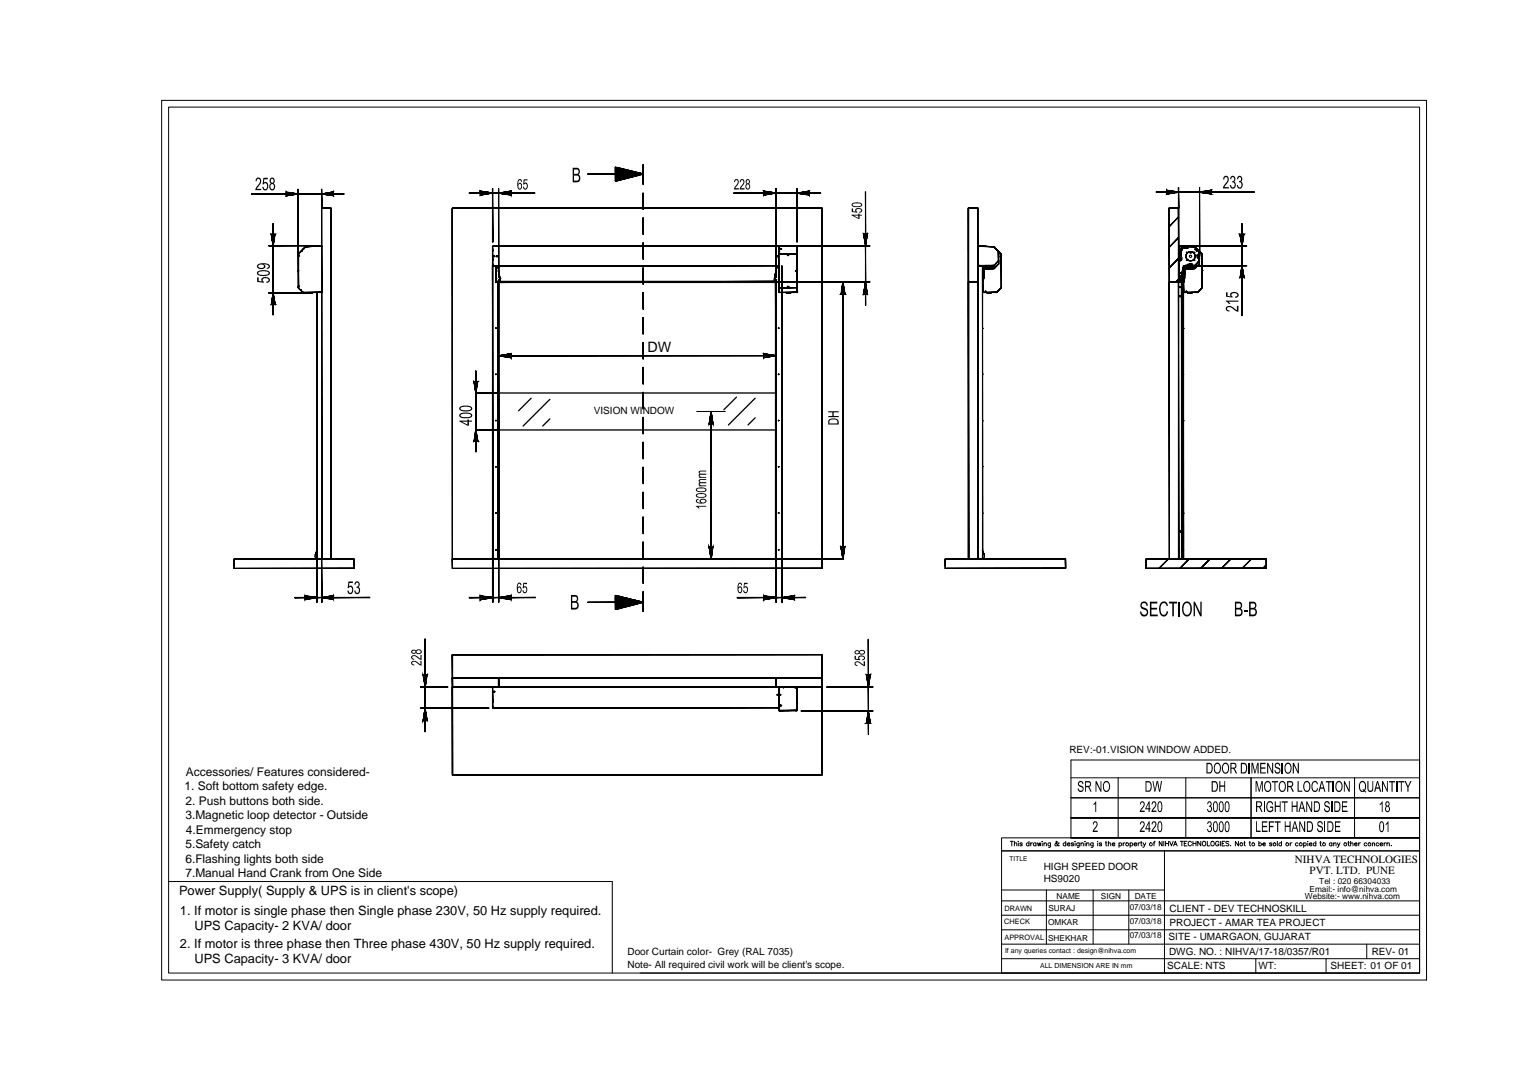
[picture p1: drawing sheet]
<svg xmlns="http://www.w3.org/2000/svg" width="297mm" height="210mm" viewBox="0 0 297 210" stroke-linecap="round" stroke-linejoin="round" font-family="sans-serif">
<defs><g id="words">
<text font-size="2.8" x="126" y="68.6">DW</text>
<g font-size="2.5">
<text x="34.9" y="174.2">Power Supply( Supply &amp; UPS is in client's scope)</text>
<text x="35" y="178.3">1. If motor is single phase then Single phase 230V, 50 Hz supply required.</text>
<text x="35" y="184.6">2. If motor is three phase then Three phase 430V, 50 Hz supply required.</text>
<text x="37.9" y="181.1">UPS Capacity- 2 KVA/ door</text>
<text x="37.9" y="187.5">UPS Capacity- 3 KVA/ door</text>
</g>
<g font-size="2.3">
<text x="35.9" y="153.9">1. Soft bottom safety edge.</text>
<text x="36.2" y="151">Accessories/ Features considered-</text>
<text x="36.1" y="159.5">3.Magnetic loop detector - Outside</text>
<text x="36.1" y="156.7">2. Push buttons both side.</text>
<text x="36.1" y="165.2">5.Safety catch</text>
<text x="36.2" y="162.3">4.Emmergency stop</text>
<text x="36.1" y="168">6.Flashing lights both side</text>
<text x="36.1" y="170.8">7.Manual Hand Crank from One Side</text>
</g>
<g font-size="2.2">
<text x="252.1" y="168">NIHVA TECHNOLOGIES</text>
<text x="254.9" y="170.3">PVT. LTD. PUNE</text>
</g>
<g font-size="1.9">
<text x="115.6" y="80.6">VISION WINDOW</text>
<text x="208.2" y="146.7">REV:-01.VISION WINDOW ADDED.</text>
<text x="203.2" y="169.4">HIGH SPEED DOOR</text>
<text x="203.2" y="171.7">HS9020</text>
<text x="227.6" y="177.5">CLIENT - DEV TECHNOSKILL</text>
<text x="122.1" y="185.9">Door Curtain color- Grey (RAL 7035)</text>
<text x="227.5" y="183.1">SITE - UMARGAON, GUJARAT</text>
<text x="227.6" y="185.9">DWG. NO. : NIHVA/17-18/0357/R01</text>
<text x="227.6" y="180.3">PROJECT - AMAR TEA PROJECT</text>
<text x="267" y="185.9">REV- 01</text>
<text x="122.1" y="188.4">Note- All required civil work will be client's scope.</text>
<text x="227.2" y="188.8">SCALE: NTS</text>
<text x="245" y="188.7">WT:</text>
<text x="259" y="188.8">SHEET: 01 OF 01</text>
</g>
<g font-size="1.6">
<text x="254.9" y="173.7">Email:- info@nihva.com</text>
<text x="256.8" y="172.1">Tel : 020 66304033</text>
<text x="204.1" y="177.4">SURAJ</text>
<text x="205.7" y="175">NAME</text>
<text x="214.3" y="175">SIGN</text>
<text x="219.9" y="177.1">07/03/18</text>
<text x="219.9" y="179.9">07/03/18</text>
<text x="220.9" y="175">DATE</text>
<text x="254" y="175.1">Website:- www.nihva.com</text>
<text x="204" y="180">OMKAR</text>
<text x="204" y="183.3">SHEKHAR</text>
<text x="219.9" y="182.7">07/03/18</text>
</g>
<g font-size="1.4">
<text x="195.5" y="179.9">CHECK</text>
<text x="195.5" y="177.4">DRAWN</text>
<text x="195.5" y="183">APPROVAL</text>
<text x="195.6" y="185.6">If any queries contact : design@nihva.com</text>
<text x="202.5" y="188.5">ALL DIMENSION ARE IN mm</text>
</g>
<text font-size="1.3" x="196.5" y="167.6">TITLE</text>
</g></defs>
<!-- layer: 0 -->
<g fill="#000">
<path d="M49.9 34.7l.5-.1 .4 .3v.8l-.8 1.1h.9v.2h-1.2l.2-.6 .7-.9v-.5a.32 .32 0 0 0-.5-.1 .32 .32 0 0 0-.1 .4h-.2zM51.3 34.6h.8v.3h-.7v.6l.4-.1 .4 .6v.6l-.2 .4h-.6l-.3-.5v-.1h.2a.33 .33 0 0 0 .3 .5 .33 .33 0 0 0 .4-.5v-.3a.32 .32 0 0 0-.3-.4 .32 .32 0 0 0-.4 .2h-.2zM102 34.9h.7v.2h-.6l-.1 .6 .5-.1 .3 .5-.1 .5-.4 .3-.4-.1-.1-.4h.2a.3 .3 0 0 0 .4 .3 .3 .3 0 0 0 .1-.4v-.1a.3 .3 0 0 0-.1-.4 .3 .3 0 0 0-.4 .2l-.2-.1zM143 35l.5-.1 .3 .3-.1 .7-.6 .7h.7v.3h-1l.8-1.4a.29 .29 0 0 0-.3-.4 .29 .29 0 0 0-.2 .4h-.2zM144.2 35l.4-.1 .3 .3-.1 .6-.6 .8h.7v.3h-1l.8-1.4a.28 .28 0 0 0-.2-.4 .28 .28 0 0 0-.3 .4h-.2zM238.3 34.3h.6l.3 .5-.2 .7-.6 .9h.8v.3h-1.1v-.4l.7-.8 .1-.5a.34 .34 0 0 0-.3-.5 .34 .34 0 0 0-.3 .5h-.2zM239.6 34.4l.2-.2 .5 .1 .2 .4-.1 .5a.22 .22 0 0 0-.1 .2 .22 .22 0 0 0 .2 .2l.1 .5-.2 .5-.3 .1h-.4l-.3-.6 .2-.1 .1 .4a.41 .41 0 0 0 .6-.1 .41 .41 0 0 0 0-.6l-.2-.2h-.3l.1-.2a.38 .38 0 0 0 .4-.5 .38 .38 0 0 0-.6-.2v.3h-.2zM240.9 34.4l.2-.2 .4 .1 .3 .5-.1 .4a.22 .22 0 0 0-.1 .2 .22 .22 0 0 0 .2 .2l.1 .7-.4 .4h-.4l-.3-.2v-.4l.2-.1a.39 .39 0 0 0 .5 .5 .39 .39 0 0 0 .2-.7l-.3-.3h-.2v-.3h.3l.1-.3a.31 .31 0 0 0-.4-.4 .31 .31 0 0 0-.2 .4h-.2zM50.1 54h.2v.7l.7 .1-.1-.4 .3-.4 .5-.1 .6 .2 .2 .3v.4l-.6 .3-.1-.3a.37 .37 0 0 0 .5-.4 .37 .37 0 0 0-.6-.2h-.2a.35 .35 0 0 0-.4 .3 .35 .35 0 0 0 .3 .3l-.1 .3-1.2-.2zM165.8 40.6h.2v.5l.6 .1-.1-.1a.6 .6 0 0 1 .3-.6 .6 .6 0 0 1 .7 .1l.3 .2v.3l-.4 .3h-.1l-.1-.1a.32 .32 0 0 0 .4-.4 .32 .32 0 0 0-.5-.2h-.1a.29 .29 0 0 0-.3 .2 .29 .29 0 0 0 .1 .4v.1l-1-.1zM238.6 56.9h.3v.7l.7 .1-.1-.5 .2-.2 .3-.2 .7 .1 .4 .3v.4l-.3 .3-.4 .1v-.2l.2-.1a.35 .35 0 0 0 .2-.4 .35 .35 0 0 0-.5-.2h-.3a.35 .35 0 0 0-.3 .3 .35 .35 0 0 0 .3 .4l-.1 .1-1.3-.1zM238.6 59.8l.4-.2h.6l1.2 .8v-.9h.3v1.2l-.6-.2-.8-.6-.4-.1a.34 .34 0 0 0-.4 .3 .34 .34 0 0 0 .4 .3v.2l-.5-.1-.2-.2z"/>
<path d="M238.6 58.5h2.5v.2h-1.9l.3 .4-.3 .1zM135.4 98.5h2.1v.2h-1.6l.3 .3h-.3zM136.1 93.4l1.4-.1v.2h-.9a.26 .26 0 0 0-.4 .2 .26 .26 0 0 0 .4 .2h.9v.2h-1a.24 .24 0 0 0-.3 .2 .24 .24 0 0 0 .4 .2h.9v.2h-1.5v-.2h.2a.31 .31 0 0 1-.2-.3 .31 .31 0 0 1 .2-.3l-.2-.2zM136 91.8l.3-.2h1.2v.2h-.9a.26 .26 0 0 0-.4 .3 .26 .26 0 0 0 .4 .1h.9v.2h-1a.25 .25 0 0 0-.3 .3 .25 .25 0 0 0 .4 .2h.9v.1h-1.5v-.1h.2l-.1-.2a.27 .27 0 0 1-.1-.3 .27 .27 0 0 1 .2-.1l-.2-.2zM161.2 80.1h2.1v.2h-1v.7h1v.2h-2.1v-.2h.8v-.7h-.8zM67.8 113.2h.9v.3h-.7l-.1 .7 .1-.1a.73 .73 0 0 1 .7 1.1l-.1 .4-.6 .1-.4-.6v-.1h.3a.35 .35 0 0 0 .4 .4 .35 .35 0 0 0 .3-.4l-.1-.4a.32 .32 0 0 0-.3-.3 .32 .32 0 0 0-.3 .2h-.2zM69.1 113.4l.2-.2a.62 .62 0 0 1 .7 .4 .62 .62 0 0 1-.2 .7l.3 .3-.1 .8-.3 .3-.4-.1-.3-.4v-.2h.2a.38 .38 0 0 0 .5 .4 .38 .38 0 0 0 .2-.6 .32 .32 0 0 0-.2-.3 .32 .32 0 0 0-.3 0v-.3a.36 .36 0 0 0 .4-.4 .36 .36 0 0 0-.4-.3l-.2 .4-.2-.1zM101.9 113.5h.7v.2h-.6v.6v-.1a.6 .6 0 0 1 .6 .3 .6 .6 0 0 1 0 .7l-.3 .3a.45 .45 0 0 1-.4-.1 .45 .45 0 0 1-.2-.4l.2-.1a.32 .32 0 0 0 .3 .4 .32 .32 0 0 0 .3-.5 .3 .3 0 0 0-.2-.4 .3 .3 0 0 0-.4 .1h-.2zM144.8 113.5h.7v.2h-.5l-.1 .6 .1-.1h.4l.2 .4v.4l-.3 .5h-.3l-.3-.4v-.1h.1a.29 .29 0 0 0 .3 .3 .29 .29 0 0 0 .3-.4v-.2a.29 .29 0 0 0-.2-.3 .29 .29 0 0 0-.4 .1h-.1zM222.1 117.4l.4-.3 .5 .1 .3 .3 .1 .5h-.2l-.2-.5h-.5a.48 .48 0 0 0-.2 .6 .48 .48 0 0 0 .6 .2l.5 .4 .1 .7-.3 .5-.6 .1-.5-.2-.2-.7h.2l.2 .4 .3 .2 .5-.1 .1-.5-.3-.3-.8-.5-.1-.3zM225.9 117.4l.4-.3h.5l.5 .5v.3l-.2 .1-.3-.5h-.5l-.2 .2-.2 .4v.8l.3 .7 .5 .1 .3-.2 .1-.5 .3 .1-.2 .6-.4 .3h-.6l-.5-.6-.1-1.1zM242.1 118.8h.8v.4h-.8z"/>
<path d="M80.1 128.9l.3-.2h.4l1 .7v-.7h.3v.9l-.5-.1-.8-.6a.32 .32 0 0 0-.6 .1 .32 .32 0 0 0 .5 .4l-.1 .2-.4-.1-.2-.3zM80.1 127.8l.3-.2h.4l1 .7v-.8h.3v1l-1.4-.8a.31 .31 0 0 0-.5 .3 .31 .31 0 0 0 .5 .3l-.1 .2-.4-.1-.2-.3zM166.3 127.7h.3v.6h.5l-.1-.3 .2-.3h.8l.3 .2 .1 .4-.6 .3 .1-.2a.31 .31 0 0 0 .2-.4 .31 .31 0 0 0-.4-.2 .29 .29 0 0 0-.4 .2 .29 .29 0 0 0 .1 .4v.2l-1.1-.2zM166.3 129l.3-.2h.5l1 .6v-.6h.3v.9l-.4-.1-1.1-.7a.3 .3 0 0 0-.4 .3 .3 .3 0 0 0 .4 .3v.2h-.2a.51 .51 0 0 1-.4-.7zM223.8 117.2h1.5v.3h-1.2v.8h1.1v.4h-1.1v1h1.3v.3h-1.6zM227.6 117.2h1.5v.3h-.6v2.5h-.3v-2.5h-.6zM232.3 117.2h.3l1.1 2.2v-2.2h.2v2.8h-.3l-1-2.2v2.2h-.3zM209.9 152.2l.3-.2 .5 .1 .2 .4v.2l-.2-.1a.36 .36 0 0 0-.4-.3 .36 .36 0 0 0-.3 .5 .36 .36 0 0 0 .5 .2l.4 .4v.4l-.2 .3-.6 .1-.3-.5v-.2l.2 .1a.39 .39 0 0 0 .4 .4 .39 .39 0 0 0 .4-.4 .39 .39 0 0 0-.5-.4l-.4-.2-.1-.5zM213.2 152.1h.3l.7 1.6v-1.6h.2v2.1h-.2l-.8-1.6v1.6h-.2zM213.2 156h.2v2.1h-.2v-1.6l-.3 .3v-.3zM222 156.2l.5-.2 .3 .3v.6l-.7 .9h.7v.3h-1l.2-.5 .6-.8v-.3a.29 .29 0 0 0-.4-.3 .29 .29 0 0 0-.1 .5l-.2-.1zM224.3 152.1h.2l.3 1.8 .3-1.8h.3l.3 1.8 .3-1.8h.2l-.4 2.1h-.2l-.3-1.9-.4 1.9h-.2z"/>
<path d="M224.3 156.2l.5-.2 .3 .3-.1 .7-.6 .8h.7v.3h-1l.2-.5 .5-.7 .1-.2a.3 .3 0 0 0-.3-.5 .3 .3 0 0 0-.3 .5l-.1-.1zM235.2 156.1l.4-.1 .3 .4v.3l-.3 .3 .3 .4-.1 .5a.45 .45 0 0 1-.6 .2 .45 .45 0 0 1-.2-.5l.1-.1a.34 .34 0 0 0 .5 .4 .34 .34 0 0 0 .1-.6l-.2-.2h-.2l.1-.2a.3 .3 0 0 0 .3-.4 .3 .3 0 0 0-.5-.1v.2l-.2-.1zM237.3 152.1h.2v.8h.8v-.8h.2v2.1h-.2v-1h-.8v1h-.2zM243.6 148.5h.3l.4 1.8 .4-1.8h.3v2.1h-.2v-1.7l-.4 1.7h-.2l-.4-1.8v1.8h-.2zM244.4 152.1h.3l.4 1.8 .4-1.8h.3v2.1h-.2v-1.8l-.4 1.8h-.2l-.4-1.8v1.8h-.2zM245.3 148.5h1.1v.3h-.9v.6h.8v.3h-.8v.7h.9v.2h-1.1zM246.6 148.5h.3l.7 1.7v-1.7h.2v2.1h-.2l-.7-1.6v1.6h-.3zM246.7 156.2l.4-.2h.4l.3 .6-.2 .1v-.2a.49 .49 0 0 0-.7-.2 .49 .49 0 0 0-.2 .7l.1 .6 .3 .3h.3l.3-.2v-.4h-.5v-.3h.6v.8l-.4 .3h-.5l-.2-.2-.2-.6zM247.6 152.1h1.2v.2h-.5v1.9h-.2v-1.9h-.5zM248.2 148.7l.3-.2h.4l.2 .2 .1 .4-.2-.1a.35 .35 0 0 0-.5-.3 .35 .35 0 0 0-.2 .5 .35 .35 0 0 0 .4 .2l.5 .3v.5l-.2 .4-.5 .1-.3-.3-.1-.4 .2-.1 .2 .5h.4l.2-.4-.3-.3-.6-.3zM248.1 156h.2v.9h.8v-.9h.2v2.1h-.2v-1h-.8v1h-.2zM249.5 156h1.2v.3h-.5v1.8h-.2v-1.8h-.5z"/>
<path d="M251.4 156h.2v.9h.8v-.9h.2v2.1h-.2v-1h-.8v1h-.2zM251.6 148.5h.3l.7 1.7v-1.7h.2v2.1h-.2l-.7-1.6v1.6h-.3zM252.6 152.1h.2v1.9h.7v.2h-.9zM254.3 156h.1l.8 1.7v-1.7h.2v2.1h-.2l-.8-1.7v1.7h-.1zM255.5 152.2l.6-.2 .3 .3 .2 .4h-.3l-.2-.4a.65 .65 0 0 0-.6 1l.1 .5 .3 .2 .4-.2 .1-.4 .2 .1-.3 .6-.6 .1-.3-.3-.1-1.1zM258 156.1h.6l.2 .5h-.2a.34 .34 0 0 0-.3-.3 .34 .34 0 0 0-.3 .3 .34 .34 0 0 0 .4 .3l.4 .3 .1 .5-.2 .4h-.5l-.3-.1-.2-.6h.2l.1 .4h.2a.37 .37 0 0 0 .5-.2 .37 .37 0 0 0-.4-.4l-.5-.5v-.3zM258.1 152.1h1.1v.2h-.4v1.9h-.3v-1.9h-.4zM261.2 156h1.1v.3h-.9v.6h.8v.3h-.8v.6h.9v.3h-1.1zM261.6 152.1h.2l.8 1.6v-1.6h.1v2.1h-.2l-.7-1.6v1.6h-.2zM266.2 152.1h.2v1.5a.4 .4 0 0 0 .5 .3 .4 .4 0 0 0 .2-.5v-1.3h.2v1.8l-.4 .3-.5-.1-.2-.5zM269 152.1h.2l.8 1.6v-1.6h.1v2.1h-.1l-.8-1.6v1.6h-.2zM269 156h.1v2.1h-.1v-1.6l-.4 .3v-.3z"/>
<path d="M270.4 152.1h1.1v.2h-.4v1.9h-.2v-1.9h-.5zM272.2 152.1h1.2v.2h-.5v1.9h-.2v-1.9h-.5zM273.4 152.1h.3l.4 1 .4-1h.3l-.6 1.2v.9h-.2v-.9zM212.9 160l.5-.1 .2 .3v.6l-.6 .9h.7v.3h-1v-.3l.8-1.1a.32 .32 0 0 0-.2-.5 .32 .32 0 0 0-.4 .5l-.2-.1zM222 160l.5-.1 .3 .4v.5l-.7 .9h.7v.3h-1l.8-1.4a.31 .31 0 0 0-.2-.5 .31 .31 0 0 0-.3 .5l-.2-.1zM224.3 160l.5-.1 .3 .3v.6l-.7 .9h.7v.3h-1l.2-.5 .5-.6 .1-.3a.3 .3 0 0 0-.3-.5 .3 .3 0 0 0-.3 .5l-.1-.1zM235.2 160l.4-.1 .2 .2v.5a.25 .25 0 0 0-.1 .3 .25 .25 0 0 0 .2 .2l-.1 .7a.46 .46 0 0 1-.6 .2 .46 .46 0 0 1-.2-.6h.1a.34 .34 0 0 0 .5 .4 .34 .34 0 0 0 .1-.6l-.2-.2h-.2l.1-.2a.28 .28 0 0 0 .3-.4 .28 .28 0 0 0-.5-.1v.2l-.2-.1zM244.5 159.9h.2v1.8h.7v.3h-.9zM245.6 159.9h1.1v.3h-.9v.6h.8v.3h-.8v.6h.9v.3h-1.1zM247 159.9h1v.3h-.8v.6h.7v.3h-.7v.9h-.2zM248.1 159.9h1.2v.3h-.5v1.8h-.2v-1.8h-.5zM250.1 159.9h.1v.9h.8v-.9h.2v2.1h-.2v-1h-.8v1h-.1z"/>
<path d="M252.9 159.9h.2l.7 1.7v-1.7h.3v2.1h-.3l-.7-1.7v1.7h-.2zM256.6 160l.2-.1 .5 .1 .2 .4v.1h-.2a.34 .34 0 0 0-.3-.4 .34 .34 0 0 0-.4 .4 .34 .34 0 0 0 .4 .3l.4 .2 .1 .6-.3 .4h-.4l-.4-.3-.1-.4h.3v.4h.2a.38 .38 0 0 0 .5-.3 .38 .38 0 0 0-.5-.4l-.4-.3zM259.9 159.9h1v.3h-.9v.6h.8v.3h-.8v.6h.9v.3h-1zM270.1 159.9h.2v2.1h-.2v-1.6l-.4 .3v-.3z"/>
<path d="M52.6 34.7l.6-.1 .3 .4-.1 .5a.24 .24 0 0 0-.1 .2 .24 .24 0 0 0 .2 .2v.7l-.3 .5h-.4l-.3-.3v-.9a.23 .23 0 0 0 .2-.2 .23 .23 0 0 0-.2-.2v-.4zM52.8 34.8l-.1 .3a.32 .32 0 0 0 .1 .4 .32 .32 0 0 0 .5 0 .32 .32 0 0 0-.1-.5l-.1-.2zM52.8 35.9l-.2 .5a.38 .38 0 0 0 .5 .4 .38 .38 0 0 0 .2-.6l-.2-.4z"/>
<path d="M100.9 35l.1-.1a.42 .42 0 0 1 .6 .5h-.2a.3 .3 0 0 0-.3-.3 .3 .3 0 0 0-.2 .4v.3a.43 .43 0 0 1 .6-.1 .43 .43 0 0 1 .1 .6l-.2 .6h-.3l-.2-.1-.2-.6zM101.1 35.8l-.2 .5a.29 .29 0 0 0 .2 .4 .29 .29 0 0 0 .3-.2v-.2a.38 .38 0 0 0-.3-.5z"/>
<path d="M111.5 32.7h.9l.4 .3 .1 .6-.3 .4 .3 .3 .1 .6-.4 .6h-1.1zM111.7 33v.9h.5a.43 .43 0 0 0 .4-.5 .43 .43 0 0 0-.5-.4zM111.7 34.2v1l.8-.1 .2-.5a.39 .39 0 0 0-.5-.4z"/>
<path d="M145.2 35l.2-.1h.4l.2 .3-.1 .4a.23 .23 0 0 0-.1 .2 .23 .23 0 0 0 .2 .2v.6l-.4 .3-.4-.1-.1-.8a.29 .29 0 0 0 .1-.5zM145.4 35.1l-.1 .2a.27 .27 0 0 0 .2 .3 .27 .27 0 0 0 .3-.1 .27 .27 0 0 0-.1-.3zM145.4 36l-.1 .4a.31 .31 0 0 0 .5 .2 .31 .31 0 0 0 0-.5l-.2-.2z"/>
<path d="M50.1 52.9l.5-.3h1.1l.7 .2 .1 .3-.1 .4-.3 .2h-1.2l-.5-.1a.47 .47 0 0 1-.3-.7zM50.4 52.9a.29 .29 0 0 0-.1 .4 .29 .29 0 0 0 .3 .2h.9l.6-.1a.27 .27 0 0 0 .2-.3 .27 .27 0 0 0-.3-.2l-1-.1z"/>
<path d="M50.1 51.6l.5-.3h1l.6 .1 .3 .2a.49 .49 0 0 1-.1 .6 .49 .49 0 0 1-.5 .2v-.3a.33 .33 0 0 0 .4-.3 .33 .33 0 0 0-.4-.3h-.6l.3 .2 .1 .3-.6 .4-.9-.2-.2-.2zM50.4 51.6a.47 .47 0 0 0 .1 .6 .47 .47 0 0 0 .6-.1h.1a.37 .37 0 0 0 .1-.5 .37 .37 0 0 0-.5-.1z"/>
<path d="M165.9 39.6l1.2-.2 .4 .1 .3 .2a.58 .58 0 0 1-.8 .6h-.7l-.3-.1a.33 .33 0 0 1-.3-.3 .33 .33 0 0 1 .2-.3zM166 39.7a.37 .37 0 0 0 .1 .4 .37 .37 0 0 0 .5 .1l.6-.1a.3 .3 0 0 0 .4-.3 .3 .3 0 0 0-.5-.2z"/>
<path d="M165.7 41.8h1.4v-.2h.2v.2h.5v.2h-.5v.6h-.2l-1.4-.7zM166.2 42l.9 .4v-.4z"/>
<path d="M89.5 80.6l.6-.3h1.1l.6 .4a.63 .63 0 0 1-.1 .6 .63 .63 0 0 1-.7 .1h-.9l-.5-.2a.38 .38 0 0 1-.1-.6zM89.8 80.7a.43 .43 0 0 0 .1 .5 .43 .43 0 0 0 .5 0h.8a.33 .33 0 0 0 .5-.4 .33 .33 0 0 0-.5-.2l-1-.1z"/>
<path d="M89.5 79.2l.7-.2h.9l.7 .3a.63 .63 0 0 1-.1 .7 .63 .63 0 0 1-.7 .1h-.6l-.7-.1a.45 .45 0 0 1-.2-.8zM89.8 79.3a.34 .34 0 0 0-.1 .5 .34 .34 0 0 0 .5 .1l1.1-.1a.28 .28 0 0 0 .4-.2 .28 .28 0 0 0-.4-.3z"/>
<path d="M89.4 81.9h1.6v-.2h.3v.2h.6v.2h-.6v.8h-.3l-1.6-.8zM89.9 82.1l1.1 .6v-.6z"/>
<path d="M135.5 97.3l.3-.2 .2 .2a.3 .3 0 0 0-.3 .4 .3 .3 0 0 0 .5 .2h.3l-.2-.1a.47 .47 0 0 1 0-.6 .47 .47 0 0 1 .7-.1l.3 .1 .2 .5-.3 .3-.5 .1-1-.2-.3-.3zM136.5 97.4a.39 .39 0 0 0 .2 .5 .39 .39 0 0 0 .5-.1 .33 .33 0 0 0 0-.5 .33 .33 0 0 0-.5 0z"/>
<path d="M135.5 96.3l.4-.3 1.2 .1a.43 .43 0 0 1 .4 .5 .43 .43 0 0 1-.5 .3h-1.2l-.3-.2zM135.8 96.3a.33 .33 0 0 0 0 .4 .33 .33 0 0 0 .4 .1h.7a.31 .31 0 0 0 .4-.3 .31 .31 0 0 0-.5-.3z"/>
<path d="M135.5 95.2l.7-.3 .8 .1a.42 .42 0 0 1 .5 .4 .42 .42 0 0 1-.5 .4l-1.3-.1-.2-.1zM135.7 95.2a.38 .38 0 0 0 .2 .4 .38 .38 0 0 0 .4 .1l.6-.1a.28 .28 0 0 0 .4-.3 .28 .28 0 0 0-.4-.2z"/>
<path d="M161.3 81.8l.6-.3 1.1 .1 .2 .3 .1 .8h-2.1zM161.6 81.8l-.2 .7h1.6v-.5l-.3-.3-.5-.1z"/>
<path d="M100.8 113.6l.2-.2 .4 .1 .1 .4-.2 .1a.28 .28 0 0 0-.3-.3 .28 .28 0 0 0-.2 .4v.3a.43 .43 0 0 1 .6-.1 .43 .43 0 0 1 .1 .5l-.2 .7h-.4l-.1-.1-.2-.5v-.8zM100.9 114.4l-.1 .7a.31 .31 0 0 0 .4 .2 .31 .31 0 0 0 .2-.5 .33 .33 0 0 0-.1-.3 .33 .33 0 0 0-.4-.1z"/>
<path d="M111.1 115.9h1l.4 .3v.6l-.2 .4 .3 .3 .1 .5-.1 .3-.4 .3-1.1 .1zM111.4 116.2v.8h.5a.42 .42 0 0 0 .4-.4 .42 .42 0 0 0-.5-.4zM111.4 117.4v.9h.5a.49 .49 0 0 0 .5-.5 .49 .49 0 0 0-.5-.4z"/>
<path d="M143.7 113.7l.2-.3 .3 .1 .3 .3-.2 .2a.29 .29 0 0 0-.3-.3 .29 .29 0 0 0-.3 .3v.4a.45 .45 0 0 1 .7-.1 .45 .45 0 0 1 .1 .7l-.3 .5h-.3l-.2-.2-.1-.3zM143.9 114.5l-.2 .4a.32 .32 0 0 0 .4 .4 .32 .32 0 0 0 .2-.5l-.1-.4z"/>
<path d="M230.4 117.4l.4-.3h.5l.4 .4 .3 .5-.1 1.3-.2 .4-.5 .3h-.6l-.5-.8v-1zM230.7 117.5l-.3 .4-.1 .5 .2 .9a.66 .66 0 0 0 .9 .3 .66 .66 0 0 0 .3-.8v-.7l-.2-.5-.3-.2z"/>
<path d="M80.1 126.6l.5-.1 .4 .2 .3-.3 .6 .2a.53 .53 0 0 1-.1 .7 .53 .53 0 0 1-.7-.1l-.1-.1-.3 .2h-.4l-.3-.3zM80.3 126.7a.27 .27 0 0 0 .1 .4 .27 .27 0 0 0 .3 0 .27 .27 0 0 0 0-.4zM81.1 126.7a.36 .36 0 0 0 .4 .5 .36 .36 0 0 0 .3-.5l-.4-.1z"/>
<path d="M166.4 126.8l.2-.2h.5a.23 .23 0 0 0 .2 .2 .23 .23 0 0 0 .2-.2l.3-.1 .4 .1 .2 .2v.4l-.4 .3-.6-.1a.22 .22 0 0 0-.2-.2 .22 .22 0 0 0-.2 .2h-.4l-.2-.2zM166.6 126.8a.26 .26 0 0 0 0 .4 .26 .26 0 0 0 .4 0 .26 .26 0 0 0-.1-.4zM167.5 126.8l-.1 .4 .4 .1a.33 .33 0 0 0 .3-.5 .33 .33 0 0 0-.5 0z"/>
<path d="M240.4 117.2h1l.3 .3v.7l-.2 .3 .4 .4v.6l-.4 .5h-1.1zM240.6 117.5v.8h.7l.2-.2a.41 .41 0 0 0 0-.5 .41 .41 0 0 0-.5-.1zM240.6 118.7v1l.8-.1 .2-.3v-.3a.33 .33 0 0 0-.5-.3z"/>
<path d="M243.1 117.2h1.1l.3 .4 .1 .4-.3 .5 .3 .2 .1 .7-.1 .3-.4 .3h-1.1zM243.4 117.5v.8h.5a.43 .43 0 0 0 .4-.4 .43 .43 0 0 0-.5-.4zM243.4 118.7v1l.8-.1 .2-.5a.38 .38 0 0 0-.5-.4z"/>
<path d="M211.2 152.1h.9l.2 .1v.9a.2 .2 0 0 0-.3 .1 .2 .2 0 0 0 .1 .2l.4 .8h-.2l-.5-.9h-.4v.9h-.2zM211.4 152.3v.7h.4a.34 .34 0 0 0 .4-.3 .34 .34 0 0 0-.3-.4z"/>
<path d="M214.9 152.2l.6-.2 .5 .6v1l-.4 .6-.6-.1-.3-.4v-.9zM215.2 152.3l-.3 .4v.6l.1 .5 .3 .2 .3-.1 .2-.3 .1-.7-.2-.3a.4 .4 0 0 0-.5-.3z"/>
<path d="M223 152.1h.7l.4 .5 .1 .9-.5 .7h-.7zM223.2 152.3v1.7h.4l.3-.3 .1-1-.3-.4z"/>
<path d="M223.6 156h.2v1.4h.2v.2h-.2v.5h-.2v-.5h-.7zM223.6 156.4l-.5 1h.5z"/>
<path d="M225.4 156.2l.2-.2h.3l.3 .4v1.1l-.3 .6h-.3l-.3-.5v-.6zM225.7 156.2l-.2 .4v.8a.31 .31 0 0 0 .1 .4 .31 .31 0 0 0 .4 0v-1.2a.32 .32 0 0 0-.3-.4z"/>
<path d="M234.8 148.5h.8l.3 .4 .1 1.1-.2 .5-.2 .1h-.8zM235 148.8v1.6h.4l.4-.3v-1l-.2-.3z"/>
<path d="M235.9 152.1h.8l.3 .4v1.1l-.1 .4-.3 .2h-.7zM236.1 152.3v1.7h.3l.4-.4v-1l-.2-.3z"/>
<path d="M236.3 156.2l.1-.2 .4 .1 .2 .5v1l-.3 .5h-.3l-.3-.4v-1.1zM236.5 156.2l-.2 .5 .1 1a.28 .28 0 0 0 .3 .2 .28 .28 0 0 0 .2-.4l-.1-1.1-.1-.2z"/>
<path d="M236.5 148.7l.6-.2 .5 .5v1.1l-.5 .6-.5-.1-.3-.6v-.8zM236.7 148.8l-.3 .6 .2 .8a.54 .54 0 0 0 .7 0 .54 .54 0 0 0 .2-.6l-.1-.5a.42 .42 0 0 0-.7-.3z"/>
<path d="M237.4 156.2l.4-.2 .3 .4 .1 1.2-.4 .5h-.3l-.2-.3v-1.2zM237.6 156.2l-.2 .5 .1 .9a.29 .29 0 0 0 .3 .3 .29 .29 0 0 0 .2-.4v-.8a.32 .32 0 0 0-.4-.5z"/>
<path d="M238.1 148.7l.2-.2h.4l.5 .5v1.1l-.5 .6h-.3l-.5-.5-.1-.9zM238.2 148.9l-.1 .4v.6l.3 .5h.2l.4-.3v-.9l-.3-.5z"/>
<path d="M238.5 156.2l.2-.2 .4 .1 .2 .5v1.1l-.3 .4h-.4l-.2-.5zM238.7 156.3l-.1 .4v.9a.29 .29 0 0 0 .4 .3 .29 .29 0 0 0 .1-.4v-.8a.31 .31 0 0 0-.1-.4 .31 .31 0 0 0-.3 0z"/>
<path d="M239.5 148.5h.8l.3 .2v.7l-.3 .3 .5 .9h-.2l-.3-.7-.3-.2h-.3v.9h-.2zM239.7 148.7v.8l.7-.2 .1-.3-.2-.2z"/>
<path d="M241.5 148.5h.8l.4 .4 .1 1-.2 .5-.3 .2h-.8zM241.7 148.8v1.6h.4a.83 .83 0 0 0 .4-1.1l-.2-.5z"/>
<path d="M244.5 156h.9l.1 .2 .1 .6-.3 .4 .5 .9h-.3l-.5-.9h-.3v.9h-.2zM244.7 156.2v.8h.4a.36 .36 0 0 0 .4-.4 .36 .36 0 0 0-.4-.4z"/>
<path d="M246.3 152.3l.6-.3 .5 .5v1.2l-.5 .5h-.4l-.4-.5v-.8zM246.5 152.4l-.2 .4v.7l.3 .5h.3l.3-.5v-.7l-.2-.5z"/>
<path d="M249.1 152.3l.4-.3 .3 .1 .4 .5v1.1l-.4 .5h-.5l-.4-.6v-.7zM249.3 152.4l-.2 .5v.7l.3 .4h.3l.4-.5v-.7l-.4-.5z"/>
<path d="M250.2 148.7l.4-.2h.4l.4 .7-.1 .9-.4 .6-.5-.1-.3-.5-.1-.9zM250.5 148.8l-.3 .6 .2 .8a.56 .56 0 0 0 .7 0 .56 .56 0 0 0 .1-.7l-.2-.7z"/>
<path d="M250.5 152.1h.9l.2 .2 .1 .7-.4 .2 .6 1h-.3l-.5-.9h-.3v.9h-.3zM250.8 152.3v.7h.4a.34 .34 0 0 0 .3-.3 .34 .34 0 0 0-.3-.4z"/>
<path d="M253.3 156h.2l.6 2.1h-.2l-.2-.6h-.6l-.1 .6h-.3zM253.4 156.2l-.2 1.1h.4z"/>
<path d="M253.9 152.3l.6-.3 .5 .5v1.1l-.4 .6h-.5l-.3-.5-.1-.8zM254.1 152.4l-.2 .4v.7l.3 .5h.3l.3-.3 .1-.9-.3-.5z"/>
<path d="M255.7 156h.8l.4 .5v1.1l-.4 .5h-.8zM255.9 156.3v1.5h.4a.7 .7 0 0 0 .5-.8l-.2-.6z"/>
<path d="M257.2 152.1h.2l.6 2.1h-.2l-.2-.6h-.6l-.1 .6h-.3zM257.3 152.3l-.2 1h.5z"/>
<path d="M259.7 156h.8l.4 .5v1.1l-.5 .5h-.7zM259.9 156.3v1.5h.3a.7 .7 0 0 0 .5-.8l-.1-.6z"/>
<path d="M260.2 152.2l.3-.2 .4 .1 .4 .6v.9l-.1 .3-.4 .3-.5-.1-.3-.4-.1-.9zM260.4 152.3l-.2 .4-.1 .6 .2 .5 .2 .2 .4-.1 .2-.5-.1-.8a.4 .4 0 0 0-.6-.3z"/>
<path d="M264.8 152.3l.5-.3 .4 .3 .2 .6-.1 .8a.22 .22 0 0 0-.1 .3 .22 .22 0 0 0 .3 .2l-.1 .1-.2-.1a.22 .22 0 0 0-.2-.1 .22 .22 0 0 0-.2 .1l-.4-.1-.3-.5-.1-.8zM264.9 152.4l-.2 .4v.7l.2 .4 .4 .1h.1l-.2-.2 .1-.2 .2 .2 .2-.2v-.8l-.3-.5z"/>
<path d="M268 152.1h.2l.7 2.1h-.3l-.2-.6h-.5l-.2 .6h-.2zM268.2 152.3l-.3 1h.5z"/>
<path d="M269.7 156.2l.3-.2a.5 .5 0 0 1 .5 .4 .5 .5 0 0 1-.2 .6l.2 .2 .1 .5-.3 .4h-.4l-.3-.4v-.5l.3-.2-.3-.4zM270 156.2l-.2 .2a.29 .29 0 0 0 .2 .5 .29 .29 0 0 0 .4-.2 .29 .29 0 0 0-.2-.4zM270 157.1l-.2 .4a.35 .35 0 0 0 .4 .4 .35 .35 0 0 0 .2-.6l-.2-.2z"/>
<path d="M223.6 159.9h.2v1.4h.2v.2h-.2v.5h-.2v-.5h-.7zM223.6 160.3l-.5 1h.5z"/>
<path d="M225.5 160l.4-.1 .3 .3v1.2l-.1 .3a.4 .4 0 0 1-.5 .3 .4 .4 0 0 1-.2-.5l-.1-.6zM225.7 160.1l-.2 .4v.9a.32 .32 0 0 0 .3 .4 .32 .32 0 0 0 .2-.5v-.9l-.1-.3z"/>
<path d="M236.3 160h.1a.59 .59 0 0 1 .6 .8l-.1 1.1-.2 .1h-.3l-.3-.6v-.9zM236.5 160.1l-.2 .5 .1 1a.25 .25 0 0 0 .3 .2 .25 .25 0 0 0 .1-.4v-1.1l-.1-.2z"/>
<path d="M237.4 160h.1a.58 .58 0 0 1 .7 .7l-.1 1-.2 .3h-.3l-.2-.1-.1-.5v-.9zM237.6 160.1l-.2 .5 .1 .8a.29 .29 0 0 0 .3 .4 .29 .29 0 0 0 .2-.4v-.8a.32 .32 0 0 0-.4-.5z"/>
<path d="M238.5 160.1l.2-.2a.73 .73 0 0 1 .6 1l-.1 .8a.45 .45 0 0 1-.6 .2 .45 .45 0 0 1-.2-.6zM238.7 160.2l-.1 .4v1a.3 .3 0 0 0 .4 .2 .3 .3 0 0 0 .1-.5v-.7a.34 .34 0 0 0-.4-.4z"/>
<path d="M251.9 159.9h.3l.5 2.1h-.2l-.1-.6h-.7l-.1 .6h-.2zM252 160.1l-.2 1h.5z"/>
<path d="M254.4 159.9h.8l.3 .4 .1 1-.2 .5-.3 .2h-.7zM254.6 160.2v1.5h.5l.3-.3v-.8l-.3-.4z"/>
<path d="M258.4 159.9h.7l.4 .4 .1 1-.2 .5-.3 .2h-.7zM258.5 160.2v1.5h.6l.2-.3v-.8l-.2-.4z"/>
<path d="M268.7 160l.1-.1a.82 .82 0 0 1 .6 1.1l-.1 .7a.45 .45 0 0 1-.6 .3 .45 .45 0 0 1-.2-.6l-.1-.7zM268.8 160.1l-.1 .3v1a.31 .31 0 0 0 .3 .4 .31 .31 0 0 0 .2-.4v-1l-.2-.3z"/>
</g>
<path d="M97.2 76.5h53.9M103.4 77.5l-2.5 2.5M107 77.8l-5.2 5.2M143.4 77.3l-2.5 2.5M147 77.5l-5.2 5.2M97.2 83.7h53.9M107 81.6l-1.4 1.4M147 81.4l-1.4 1.3M229.6 117.2v2.8" fill="none" stroke="#000" stroke-width=".25"/>
<g fill="#000" stroke="#000" stroke-width=".19">
<path d="M49 37.7h9zM49 37.8l9-.1zM58 37.7h4.6zM58 37.8l4.6-.1zM62.6 37.7h4.4zM62.6 37.8l4.4-.1z"/>
<path d="M55.7 38.1l2.3-.4zM55.7 38.1l2.3-.4zM55.7 37.4v.7zM55.7 37.4l.1 .7zM55.7 37.4l2.3 .3zM55.8 37.5l2.2 .3z"/>
<path d="M55.7 38.1l2.3-.4zM55.7 38.1l2.3-.4zM55.7 37.4v.7zM55.7 37.4l.1 .7z"/>
<path d="M62.6 37.7l2.3-.3zM62.6 37.8l2.3-.4zM64.9 37.4v.7zM64.9 37.5v.6zM62.6 37.8l2.3 .3zM62.6 37.7l2.3 .4z"/>
<path d="M62.6 37.7l2.3-.3zM62.6 37.8l2.3-.4zM64.9 37.4v.7zM64.9 37.5v.6z"/>
<path d="M91.3 37.6h4.6zM91.3 37.6h4.6zM95.9 37.6h1.2zM95.9 37.6h1.2zM97.1 37.6h7zM97.1 37.6h7z"/>
<path d="M93.5 37.2l2.4 .4zM93.5 37.2l2.4 .4zM93.5 37.2v.7zM93.5 37.2v.8zM93.5 37.9l2.4-.3zM93.5 38l2.4-.4z"/>
<path d="M93.5 37.2l2.4 .4zM93.5 37.2l2.4 .4zM93.5 37.2v.8zM93.5 37.2v.8z"/>
<path d="M97 37.6l2.4 .3zM97 37.6l2.5 .4zM99.4 37.2l.1 .8zM99.5 37.2v.8zM97.1 37.6l2.4-.4zM97 37.6l2.5-.4z"/>
<path d="M97 37.6l2.4 .3zM97 37.6l2.5 .4zM99.4 37.2l.1 .8zM99.4 37.2l.1 .8z"/>
<path d="M114.4 33.9h10.8zM114.4 33.9h10.8z"/>
<path d="M120.1 32.6l-.3 .4zM120.1 32.6l-.3 .4z"/>
<path d="M119.8 33l.4-.4zM120.2 32.6l-.4 .4z"/>
<path d="M120.2 32.6l-.4 .5zM120.2 32.6l-.4 .5z"/>
<path d="M119.8 33.2l.5-.5zM120.3 32.7l-.5 .5z"/>
<path d="M120.3 32.7l-.5 .6zM120.3 32.7l-.5 .6z"/>
<path d="M119.8 33.3l.7-.6zM120.5 32.7l-.7 .7z"/>
<path d="M119.8 33.4l.7-.7zM120.5 32.7l-.7 .8z"/>
<path d="M119.8 33.5l.8-.8zM120.6 32.7l-.8 .8z"/>
<path d="M120.6 32.7l-.8 .9zM120.6 32.7l-.8 .9z"/>
<path d="M120.7 32.8l-.9 .9zM120.7 32.8l-.9 .9z"/>
<path d="M120.7 32.8l-.9 1zM120.7 32.8l-.9 1z"/>
<path d="M119.8 33.9l1-1.1zM120.8 32.8l-1 1.1z"/>
<path d="M120.9 32.8l-1.1 1.1zM120.9 32.8l-1.1 1.1z"/>
<path d="M119.8 34l1.2-1.2zM121 32.8l-1.2 1.2z"/>
<path d="M119.8 34.1l1.2-1.3zM121 32.8l-1.2 1.3z"/>
<path d="M119.8 34.1l1.3-1.3zM121.1 32.8l-1.3 1.4z"/>
<path d="M121.1 32.8l-1.3 1.5zM121.1 32.8l-1.3 1.5z"/>
<path d="M119.8 34.3l1.4-1.4zM121.2 32.9l-1.4 1.5z"/>
<path d="M121.3 32.9l-1.5 1.5zM121.3 32.9l-1.5 1.5z"/>
<path d="M119.8 34.5l1.5-1.6zM121.3 32.9l-1.5 1.6z"/>
<path d="M121.4 32.9l-1.6 1.7zM121.4 32.9l-1.6 1.7z"/>
<path d="M119.8 34.6l1.7-1.6zM121.5 33l-1.7 1.7z"/>
<path d="M121.5 33l-1.7 1.8zM121.5 33l-1.7 1.8z"/>
<path d="M119.8 34.8l1.8-1.8zM121.6 33l-1.8 1.8z"/>
<path d="M121.6 33l-1.8 1.9zM121.6 33l-1.8 1.9z"/>
<path d="M119.8 35l1.9-2zM121.7 33l-1.9 2z"/>
<path d="M121.8 33l-2 2.1zM121.8 33l-2 2.1z"/>
<path d="M119.8 35.1l2-2.1zM121.8 33l-2 2.2z"/>
<path d="M121.9 33l-2.1 2.2zM121.9 33l-2.1 2.2z"/>
<path d="M119.8 35.2l5.4-1.3zM119.8 35.3l5.4-1.4z"/>
<path d="M119.8 35.2l2.2-2.1zM122 33.1l-2.1 2.1z"/>
<path d="M119.8 32.5v2.7zM119.8 32.5v2.7z"/>
<path d="M119.9 35.2l2.1-2.1zM122 33.1l-2 2.1z"/>
<path d="M120.1 35.1l2-2zM122.1 33.1l-2 2.1z"/>
<path d="M122.2 33.1l-2 2.1zM122.2 33.1l-2 2.1z"/>
<path d="M122.2 33.1l-1.9 2.1zM122.2 33.1l-1.9 2.1z"/>
<path d="M120.4 35.1l1.9-2zM122.3 33.1l-1.9 2z"/>
<path d="M120.5 35l1.9-1.8zM122.4 33.2l-1.9 1.9z"/>
<path d="M120.6 35l1.8-1.8zM122.4 33.2l-1.8 1.8z"/>
<path d="M122.5 33.2l-1.8 1.8zM122.5 33.2l-1.8 1.8z"/>
<path d="M120.8 35l1.8-1.8zM122.6 33.2l-1.7 1.8z"/>
<path d="M120.9 34.9l1.7-1.7zM122.6 33.2l-1.6 1.8z"/>
<path d="M121 34.9l1.7-1.6zM122.7 33.3l-1.6 1.7z"/>
<path d="M121.1 34.9l1.6-1.6zM122.7 33.3l-1.5 1.6z"/>
<path d="M121.2 34.9l1.6-1.6zM122.8 33.3l-1.5 1.6z"/>
<path d="M121.3 34.8l1.6-1.5zM122.9 33.3l-1.5 1.6z"/>
<path d="M121.5 34.8l1.5-1.5zM123 33.3l-1.5 1.5z"/>
<path d="M121.6 34.7l1.4-1.4zM123 33.3l-1.4 1.5z"/>
<path d="M121.7 34.7l1.4-1.4zM123.1 33.3l-1.4 1.5z"/>
<path d="M123.1 33.3l-1.3 1.5zM123.1 33.3l-1.3 1.5z"/>
<path d="M123.2 33.4l-1.3 1.3zM123.2 33.4l-1.3 1.3z"/>
<path d="M122 34.7l1.2-1.3zM123.2 33.4l-1.2 1.3z"/>
<path d="M122.1 34.6l1.2-1.2zM123.3 33.4l-1.2 1.3z"/>
<path d="M123.4 33.4l-1.1 1.3zM123.4 33.4l-1.1 1.3z"/>
<path d="M122.3 34.6l1.2-1.1zM123.5 33.5l-1.1 1.1z"/>
<path d="M123.5 33.5l-1 1.1zM123.5 33.5l-1 1.1z"/>
<path d="M122.5 34.5l1.1-1zM123.6 33.5l-1 1.1z"/>
<path d="M123.6 33.5l-.9 1zM123.6 33.5l-.9 1z"/>
<path d="M122.7 34.5l1-1zM123.7 33.5l-.9 1z"/>
<path d="M123.8 33.5l-.9 1zM123.8 33.5l-.9 1z"/>
<path d="M123 34.4l.8-.8zM123.8 33.6l-.8 .8z"/>
<path d="M123.9 33.6l-.8 .8zM123.9 33.6l-.8 .8z"/>
<path d="M123.2 34.4l.8-.8zM124 33.6l-.8 .8z"/>
<path d="M123.3 34.4l.8-.8zM124.1 33.6l-.8 .8z"/>
<path d="M123.4 34.3l.7-.7zM124.1 33.6l-.7 .8z"/>
<path d="M123.5 34.3l.7-.7zM124.2 33.6l-.7 .7z"/>
<path d="M123.6 34.2l.7-.6zM124.3 33.6l-.6 .7z"/>
<path d="M124.3 33.6l-.5 .7zM124.3 33.6l-.5 .7z"/>
<path d="M123.8 34.2l.6-.5zM124.4 33.7l-.5 .6z"/>
<path d="M124.4 33.7l-.4 .5zM124.4 33.7l-.4 .5z"/>
<path d="M124.1 34.1l.4-.4zM124.5 33.7l-.4 .5z"/>
<path d="M124.1 34.1l.5-.4zM124.6 33.7l-.4 .4z"/>
<path d="M124.3 34.1l.3-.4zM124.6 33.7l-.3 .4z"/>
<path d="M124.7 33.8l-.3 .3zM124.7 33.8l-.3 .3z"/>
<path d="M119.8 32.6l5.4 1.3zM119.8 32.6l5.4 1.3z"/>
<path d="M125.2 32.1v3.8zM125.2 32.1v3.8z"/>
<path d="M125.2 37.6v3.2zM125.2 37.6v3.2z"/>
<path d="M148.7 37.2l2.4 .4zM148.6 37.2l2.5 .4zM148.6 37.2l.1 .7zM148.6 37.2v.8zM148.7 37.9l2.4-.3zM148.6 38l2.5-.4z"/>
<path d="M148.7 37.2l2.4 .4zM148.6 37.2l2.5 .4zM148.6 37.2l.1 .8zM148.6 37.2l.1 .8z"/>
<path d="M155.1 37.6l2.4 .3zM155.1 37.6l2.4 .4zM157.5 37.2v.8zM157.5 37.2v.8zM155.2 37.6l2.3-.4zM155.1 37.6l2.4-.4z"/>
<path d="M155.1 37.6l2.4 .3zM155.1 37.6l2.4 .4zM157.5 37.2v.8zM157.5 37.2v.8z"/>
<path d="M155.2 37.6h4.5zM155.2 37.6h4.5zM151.1 37.6h4.1zM151.1 37.6h4.1zM142.8 37.6h8.3zM142.8 37.6h8.3z"/>
<path d="M227.1 37.8l2.3-.4zM227.1 37.8l2.3-.4zM227.1 37v.8zM227.1 37l.1 .7zM227.1 37l2.3 .4zM227.2 37.1l2.2 .4z"/>
<path d="M227.1 37.8l2.3-.4zM227.1 37.8l2.3-.4zM227.1 37.1v.7zM227.1 37.1l.1 .6z"/>
<path d="M233.5 37.4l2.3-.4zM233.5 37.5l2.3-.5zM235.8 37v.8zM235.7 37.1l.1 .7zM233.5 37.5l2.3 .3zM233.5 37.4l2.2 .3z"/>
<path d="M233.5 37.4l2.3-.4zM233.5 37.5l2.3-.5zM235.8 37v.7zM235.7 37.1l.1 .6z"/>
<path d="M233.5 37.5l10.7-.1zM233.5 37.4h10.7zM229.4 37.5l4.1-.1zM229.4 37.4h4.1zM225.1 37.5l4.3-.1zM225.1 37.4h4.3z"/>
<path d="M52.8 45.6l.4 2.3zM52.8 45.6l.4 2.3zM52.8 45.6h.8zM52.8 45.7l.8-.1zM53.5 45.7l-.3 2.2zM53.5 45.7l-.4 2.2z"/>
<path d="M52.8 45.6l.4 2.3zM52.8 45.6l.4 2.3zM52.8 45.6h.7zM52.8 45.7l.7-.1z"/>
<path d="M53.1 57l.5 2.3zM53.1 57l.5 2.3zM52.8 59.3h.8zM52.8 59.3h.7zM53.1 57l-.3 2.3zM53.1 57l-.3 2.3z"/>
<path d="M53.1 57l.5 2.3zM53.1 57l.5 2.3zM52.8 59.3h.8zM52.8 59.3h.7z"/>
<path d="M58 36.9v12.7zM58 36.9v12.7z"/>
<path d="M58.1 49.5v6.5zM58.1 49.5v6.5z"/>
<path d="M58.1 49.5v6.5zM58.1 49.5v6.5z"/>
<path d="M58.1 49.4l1.4-1.4zM59.5 48l-1.4 1.5z"/>
<path d="M58.1 49.4l1.4-1.4zM59.5 48l-1.4 1.5z"/>
<path d="M58.1 56.1l.9 .8zM58.1 56.1l.9 .8z"/>
<path d="M58.9 56.9h3.7zM58.9 57l3.7-.1z"/>
<path d="M58.9 48.6l-.3 .4zM58.6 48.9l.3-.3z"/>
<path d="M59.5 48l-.3 .5zM59.5 48l-.3 .5z"/>
<path d="M52.3 57.1l8.1-.1zM52.3 57h8.1z"/>
<path d="M60.4 57.1l.4-.1zM60.4 57h.4zM60 57.1l.4-.1zM60 57h.4z"/>
<path d="M61.7 56.9v51.9zM61.7 56.9v51.9z"/>
<path d="M52.3 47.9l9.5-.1zM52.3 47.8h9.5z"/>
<path d="M62.6 36.9l.1 3.6zM62.6 36.9l.1 3.6z"/>
<path d="M62.6 47.9l.1 9zM62.6 47.9l.1 9z"/>
<path d="M59.5 48.1l3.1-.2zM59.5 48l3.1-.1z"/>
<path d="M62.6 40.5l.1 68.4zM62.6 40.5l.1 68.4z"/>
<path d="M62.6 40.5h1.8zM62.6 40.5h1.8z"/>
<path d="M64.4 40.5l.1 68.4zM64.4 40.5l.1 68.4z"/>
<path d="M88.1 40.5h71.9zM88.1 40.5h71.9z"/>
<path d="M95.9 36.7v10.4zM95.9 36.7v10.4z"/>
<path d="M95.9 49v1.8zM95.9 49v1.8z"/>
<path d="M95.9 50.9v.8zM95.9 50.9v.8z"/>
<path d="M95.9 48v.9zM95.9 48v.9z"/>
<path d="M95.9 51.8v57zM95.9 51.8v57z"/>
<path d="M95.9 51.8v65.5zM95.9 51.8v65.5z"/>
<path d="M96.4 51.8l.1 3zM96.4 51.8l.1 3z"/>
<path d="M96.5 52.3l.1 1.9zM96.5 52.3l.1 1.9z"/>
<path d="M96.5 51.8l.1 3.1zM96.5 51.8l.1 3.1z"/>
<path d="M96.5 55h.5zM96.5 55h.5z"/>
<path d="M97 55v18.3zM97 55v18.3z"/>
<path d="M97 36.7l.1 17.3zM97 36.7l.1 17.3z"/>
<path d="M97 52.2l.1 .6zM97 52.2l.1 .6z"/>
<path d="M97.1 54.8h38.5zM97.1 54.9l38.5-.1z"/>
<path d="M97 54.9l.1 62.4zM97 54.9l.1 62.4z"/>
<path d="M97 54.9l.2 54v-54zM97 54.9l.2 54h-.2z"/>
<path d="M97.1 53.4l.2 .8zM97.1 53.4l.2 .8zM97 52.8l.2 .6zM97 52.8l.2 .6z"/>
<path d="M97 52.7l.3 1.5zM97 52.7l.3 1.5z"/>
<path d="M125.2 42.4v3.3zM125.2 42.4v3.3z"/>
<path d="M125.2 47.3v3.2zM125.2 47.3v3.2z"/>
<path d="M125.2 52.1v3.3zM125.2 52.1v3.3z"/>
<path d="M125.2 57v3.2zM125.2 57v3.2z"/>
<path d="M150.9 53.4l-.2 .8zM150.9 53.4l-.1 .8zM151 52.8l-.1 .6zM151 52.8v.6z"/>
<path d="M151 36.7l.1 17.3zM151 36.7l.1 17.3z"/>
<path d="M97.1 55h54v-.2zM97.1 54.8h54l-54 .2z"/>
<path d="M151 52.7l-.2 1.5zM151 52.7l-.3 1.5z"/>
<path d="M151 52.2l.1 .6zM151 52.2l.1 .6z"/>
<path d="M151 54.9l.1 62.4zM151 54.9l.1 62.4z"/>
<path d="M151.1 55v53.8zM151.1 55v53.8z"/>
<path d="M151.1 55h.5zM151.1 55h.5z"/>
<path d="M151.1 55v53.8zM151.1 55v53.8z"/>
<path d="M151.5 52.3l.1 1.9zM151.5 52.3l.1 1.9z"/>
<path d="M151.6 49.5v6.5zM151.6 49.5v6.5z"/>
<path d="M151.6 56v.9zM151.6 56v.9z"/>
<path d="M151.6 51.8v3zM151.6 51.8v3z"/>
<path d="M95.9 51.8l55.7-.1zM95.9 51.7h55.7z"/>
<path d="M96.2 47.9h55.4zM96.2 47.9h55.4z"/>
<path d="M151.6 56l.1 .9zM151.6 56l.1 .9z"/>
<path d="M151.6 48.9l.1 .5zM151.6 48.9l.1 .5z"/>
<path d="M151.6 51.8v3.1zM151.6 51.8v3.1z"/>
<path d="M151.6 48l.1 .9zM151.6 48l.1 .9z"/>
<path d="M151.7 56h3.4zM151.7 56.1l3.4-.1z"/>
<path d="M151.9 54.8h17.4zM151.9 54.9l17.4-.1z"/>
<path d="M152.2 56.9v51.9zM152.2 56.9v51.9z"/>
<path d="M152.2 51.8v65.5zM152.2 51.8v65.5z"/>
<path d="M152.5 47.9h16.8zM152.5 47.9h16.8z"/>
<path d="M153 57.1l.9-.1zM153 57h.9z"/>
<path d="M151.7 49.5l3.4-.1zM151.7 49.4h3.4z"/>
<path d="M155.1 56.1v.8zM155.1 56.1v.8z"/>
<path d="M155.1 48v1.5zM155.1 48v1.5z"/>
<path d="M155.1 48.1v1.4zM155.1 48.1v1.4z"/>
<path d="M151.7 57l3.4-.1zM151.7 56.9h3.4z"/>
<path d="M155.1 49.5l.1 6.5zM155.1 49.5l.1 6.5z"/>
<path d="M155.1 56.1l.1 .8zM155.1 56.1l.1 .8z"/>
<path d="M155.1 48l.1 1.5zM155.1 48l.1 1.5z"/>
<path d="M155.1 56v.9zM155.1 56v.9z"/>
<path d="M151.6 47.9h3.5zM151.6 47.9h3.5z"/>
<path d="M155.1 36.7l.1 10.4zM155.1 36.7l.1 10.4z"/>
<path d="M160 40.5l.1 68.4zM160 40.5l.1 68.4z"/>
<path d="M164.1 54.9l.4 2.4zM164.1 54.9l.4 2.4zM163.7 57.3h.8zM163.7 57.3h.7zM164.1 54.9l-.4 2.4zM164.1 54.9l-.3 2.4z"/>
<path d="M164.1 54.9v54zM164.1 54.9v54z"/>
<path d="M164.1 54.9l.4 2.4zM164.1 54.9l.4 2.4zM163.7 57.3h.8zM163.7 57.3h.7z"/>
<path d="M168.8 45.5l-.3 2.4zM168.8 45.5l-.3 2.4zM168.1 45.5h.7zM168.1 45.5h.7zM168.1 45.5l.4 2.4zM168.1 45.5l.4 2.4z"/>
<path d="M168.5 54.9v4.6zM168.5 54.9v4.6zM168.5 47.9v7zM168.5 47.9v7zM168.5 37.4v10.5zM168.5 37.4v10.5z"/>
<path d="M168.8 45.5l-.3 2.4zM168.8 45.5l-.3 2.4zM168.1 45.5h.7zM168.1 45.5h.7z"/>
<path d="M168.5 54.9l-.4 2.4zM168.5 54.9l-.4 2.4zM168.1 57.3h.7zM168.1 57.3h.7zM168.5 54.9l.3 2.4zM168.5 54.9l.3 2.4z"/>
<path d="M168.5 54.9l-.4 2.4zM168.5 54.9l-.4 2.4zM168.1 57.3h.7zM168.1 57.3h.7z"/>
<path d="M188.5 54.8v.2l1.8-.2zM188.5 55l1.8-.2v.2z"/>
<path d="M188.5 40.5h1.8zM188.5 40.5h1.8z"/>
<path d="M188.5 54.8h1.8zM188.5 54.9l1.8-.1z"/>
<path d="M188.5 40.5h1.8zM188.5 40.5h1.8z"/>
<path d="M188.5 54.9l.1 54zM188.5 54.9l.1 54z"/>
<path d="M188.5 40.5l.1 68.4zM188.5 40.5l.1 68.4z"/>
<path d="M190.3 47.9l3.1 .1zM190.3 47.9l3.1 .2z"/>
<path d="M190.3 47.9l3.1 .1zM190.3 47.9l3.1 .2z"/>
<path d="M190.3 54.9v54zM190.3 54.9v54z"/>
<path d="M190.3 40.5v68.4zM190.3 40.5v68.4z"/>
<path d="M190.6 51.7h2.8zM190.6 51.8l2.8-.1z"/>
<path d="M190.3 51.8l.5-.1zM190.3 51.7h.5z"/>
<path d="M190.8 51.8l.5-.1zM190.8 51.7h.5z"/>
<path d="M191.2 51.8l.1 57zM191.2 51.8l.1 57z"/>
<path d="M191.3 54.8v2.1zM191.3 54.8v2.1z"/>
<path d="M191.5 52.3l-.1 1.9zM191.5 52.3l-.1 1.9z"/>
<path d="M191.4 56.9h2.5zM191.4 57l2.5-.1z"/>
<path d="M191.4 53.3v.5zM191.4 53.3v.5z"/>
<path d="M191.4 52.8l.1 .5zM191.4 52.8l.1 .5z"/>
<path d="M191.4 54.3v.5zM191.4 54.3v.5z"/>
<path d="M191.5 52.3v.4zM191.5 52.3v.4z"/>
<path d="M191.7 52.2l1.4-.2zM191.7 52.2l1.4-.2z"/>
<path d="M191.6 52.2l-.1 2.1zM191.6 52.2l-.2 2.1z"/>
<path d="M191.2 51.8l.5-.1zM191.2 51.7h.5z"/>
<path d="M192.2 51.9l.9-.1zM192.2 51.9l.9-.1z"/>
<path d="M192.2 52.1l1-.2zM192.2 52.1l1-.2z"/>
<path d="M192.1 57.1l.9-.1zM192.1 57h.9z"/>
<path d="M191.8 51.8l1.6-.1zM191.8 51.7h1.6z"/>
<path d="M191.8 51.8l1.6-.1zM191.8 51.7h1.6z"/>
<path d="M191.6 52.4l1.8-.1zM191.6 52.3h1.8z"/>
<path d="M193.5 48l.8 .9zM193.4 48.1l.9 .9z"/>
<path d="M193.5 48l.9 .9zM193.4 48.1l1 .8z"/>
<path d="M194.8 56l-.8 1zM194.8 56l-.8 1z"/>
<path d="M194.3 50.8l-.8 1zM194.3 50.8l-.8 1z"/>
<path d="M194.3 50.8l-.8 1zM194.3 50.8l-.8 1z"/>
<path d="M194.3 49l.1 1.8zM194.3 49l.1 1.8z"/>
<path d="M194.3 49l.1 1.8zM194.3 49l.1 1.8z"/>
<path d="M194.4 51.4l-.9 1zM194.4 51.4l-.9 1z"/>
<path d="M194.4 49.1v.7zM194.4 49.1v.7z"/>
<path d="M194.4 50v1.4zM194.4 50v1.4z"/>
<path d="M194.5 49.1l.4 .3zM194.5 49.1l.4 .3z"/>
<path d="M194.3 49l.6 .4zM194.3 49l.6 .4z"/>
<path d="M194.8 56l-.8 1zM194.8 56l-.8 1z"/>
<path d="M194.9 49.5v6.5zM194.9 49.5v6.5z"/>
<path d="M227.6 40.5v14.4zM227.6 40.5v14.4z"/>
<path d="M227.6 54.8h1.8zM227.6 54.9l1.8-.1z"/>
<path d="M227.6 40.5h1.8zM227.6 40.5h1.8z"/>
<path d="M227.6 40.5v14.4zM227.6 40.5v14.4z"/>
<path d="M229.4 36.5l.1 4zM229.4 36.5l.1 4z"/>
<path d="M229.4 40.5l.1 14.4zM229.4 40.5l.1 14.4z"/>
<path d="M229.4 40.5l.1 14.4zM229.4 40.5l.1 14.4z"/>
<path d="M227.6 55h1.8v-.2zM227.6 54.8h1.8l-1.8 .2z"/>
<path d="M229.4 42.2l-1.8 1.9zM229.4 42.2l-1.8 1.9z"/>
<path d="M229.4 46.3l-1.8 1.8zM229.4 46.3l-1.8 1.8z"/>
<path d="M229.4 50.3l-1.8 1.8zM229.4 50.3l-1.8 1.8z"/>
<path d="M229.4 54.4l-.5 .5zM229.4 54.4l-.5 .5z"/>
<path d="M227.6 40.5h1.8zM227.6 40.5h1.8z"/>
<path d="M229.4 48.7h.7zM229.4 48.7h.7z"/>
<path d="M229.4 48h.7zM229.4 48h.7z"/>
<path d="M229.4 47.9l3.1 .1zM229.4 47.9l3.1 .2z"/>
<path d="M229.4 47.9l3.1 .1zM229.4 47.9l3.1 .2z"/>
<path d="M229.4 47.9l3.1 .1zM229.4 47.9l3.1 .2z"/>
<path d="M229.4 48h.7zM229.4 48h.7z"/>
<path d="M229.4 47.9h.7zM229.4 48l.7-.1z"/>
<path d="M229.4 48l.1 .6zM229.4 48l.1 .6z"/>
<path d="M229.5 47.9h13.2zM229.5 47.9h13.2z"/>
<path d="M229.6 48.8l.1 1.4zM229.6 48.8l.1 1.4z"/>
<path d="M229.8 48.8l.1 1.2zM229.8 48.8l.1 1.2z"/>
<path d="M230.1 53l-.3 1.1zM230.1 53l-.2 1.1z"/>
<path d="M229.9 50.1l.1 .5zM229.9 50.1l.1 .5z"/>
<path d="M229.9 50.1l.1 .5zM229.9 50.1l.1 .5z"/>
<path d="M229.5 55h.5zM229.5 55h.5z"/>
<path d="M230 55v53.8zM230 55v53.8z"/>
<path d="M229.4 48.6h.7zM229.4 48.6h.7z"/>
<path d="M229.4 48l.7-.1zM229.4 47.9h.7z"/>
<path d="M229.4 48.7h.7zM229.4 48.7h.7z"/>
<path d="M229.4 48.6h.7zM229.4 48.6h.7z"/>
<path d="M230.1 48v.6zM230.1 48v.6z"/>
<path d="M230.1 48v.6zM230.1 48v.6z"/>
<path d="M230.1 48v.6zM230.1 48v.6z"/>
<path d="M230.2 52.1l-.1 .9zM230.2 52.1l-.1 .9z"/>
<path d="M229.5 48h.6zM229.5 48h.6z"/>
<path d="M230.4 52.1l-.3 2.1zM230.4 52.1l-.2 2.1z"/>
<path d="M230.1 48v.6zM230.1 48v.6z"/>
<path d="M230.1 55l.1 53.6zM230.1 55l.1 53.6z"/>
<path d="M230.2 53.2v.8zM230.2 53.2v.8z"/>
<path d="M230.2 55v53.8zM230.2 55v53.8z"/>
<path d="M230.2 55l.1 53.8zM230.2 55l.1 53.8z"/>
<path d="M230.3 52l.6-.1zM230.3 52.1l.6-.2z"/>
<path d="M230.3 52l.6-.1zM230.3 52.1l.6-.2z"/>
<path d="M230.3 55l.1 53.8zM230.3 55l.1 53.8z"/>
<path d="M230.3 53.3v.9zM230.3 53.3v.9z"/>
<path d="M230.3 54.8l.1 2.1zM230.3 54.8l.1 2.1z"/>
<path d="M230.5 56.9h2.6zM230.5 57l2.6-.1z"/>
<path d="M230.4 52.1l-.1 .9zM230.4 52.1l-.1 .9z"/>
<path d="M230.6 53.1l-.1 1.2zM230.6 53.1v1.2z"/>
<path d="M230.5 52.1l-.2 2.2zM230.5 52.1l-.3 2.2z"/>
<path d="M230.7 52.2l-.1 .9zM230.7 52.2v.9z"/>
<path d="M230.5 52.1v.9zM230.5 52.1l-.1 .9z"/>
<path d="M230.7 52.2l1.2-.2zM230.7 52.2l1.2-.2z"/>
<path d="M230.7 52.1l1.4-.2zM230.7 52.2l1.4-.3z"/>
<path d="M230.3 51.8l.5-.1zM230.3 51.7h.5z"/>
<path d="M230.9 51.7h1.6zM230.9 51.8l1.6-.1z"/>
<path d="M230.6 48.4l.6-.1zM230.6 48.3h.6z"/>
<path d="M231.3 51.9l.9-.1zM231.3 52l.9-.2z"/>
<path d="M231.5 51.7h.5zM231.5 51.7h.5z"/>
<path d="M231.5 51.3h.5zM231.5 51.4l.5-.1z"/>
<path d="M231.2 57.1l.9-.1zM231.2 57h.9z"/>
<path d="M231.2 51.9l1-.1zM231.2 51.9l1-.1z"/>
<path d="M232.5 51.7h10.2zM232.5 51.8l10.2-.1z"/>
<path d="M229.4 47.9l3.1 .2zM229.4 47.9l3.1 .1z"/>
<path d="M230.9 51.8l1.6-.1zM230.9 51.7h1.6z"/>
<path d="M230.9 51.8l1.6-.1zM230.9 51.7h1.6z"/>
<path d="M230.9 51.8l1.6-.1zM230.9 51.7h1.6z"/>
<path d="M230.7 52.4l1.8-.1zM230.7 52.3h1.8z"/>
<path d="M232.6 51.7l.8-.9zM233.4 50.8l-.8 1z"/>
<path d="M232.6 48l.8 .9zM232.6 48.1l.8 .8z"/>
<path d="M232.6 48l.8 .9zM232.6 48.1l.8 .8z"/>
<path d="M232.6 48l.9 .9zM232.6 48.1l.9 .8z"/>
<path d="M232.6 48.1l.8 .8zM232.6 48.1l.8 .8z"/>
<path d="M233 49.6l.1 .6zM233 49.6l.1 .6z"/>
<path d="M233.9 56l-.8 1zM233.9 56l-.8 1z"/>
<path d="M233.4 49.6v.6zM233.4 49.6v.6z"/>
<path d="M233.4 49l.1 1.8zM233.4 49l.1 1.8z"/>
<path d="M232.6 48.1l.9 .8zM232.6 48.1l.9 .8z"/>
<path d="M233.4 49v1.8zM233.4 49v1.8z"/>
<path d="M233.4 50.8l-.8 1zM233.4 50.8l-.8 1z"/>
<path d="M233.4 50.8l-.8 1zM233.4 50.8l-.8 1z"/>
<path d="M233.4 49v1.8zM233.4 49v1.8z"/>
<path d="M233.5 36.5v13.4zM233.5 36.5v13.4z"/>
<path d="M233.4 49l.1 1.8zM233.4 49l.1 1.8z"/>
<path d="M233.4 50.8l-.8 1zM233.4 50.8l-.8 1z"/>
<path d="M233.4 51.4l-.8 1zM233.4 51.4l-.8 1z"/>
<path d="M233.4 49.1l.1 .7zM233.4 49.1l.1 .7z"/>
<path d="M233.4 50l.1 1.4zM233.4 50l.1 1.4z"/>
<path d="M233.5 49.1l.5 .3zM233.5 49.1l.5 .3z"/>
<path d="M233.4 49l.6 .4zM233.5 48.9l.5 .5z"/>
<path d="M233.9 56l-.8 1zM233.9 56l-.8 1z"/>
<path d="M233.9 49.5l.1 6.5zM233.9 49.5l.1 6.5z"/>
<path d="M241.4 45.6l.3 2.3zM241.4 45.6l.4 2.3zM241.4 45.6h.8zM241.4 45.7l.8-.1zM242.1 45.7l-.3 2.2zM242.1 45.7l-.3 2.2z"/>
<path d="M241.4 45.6l.3 2.3zM241.4 45.6l.4 2.3zM241.4 45.6h.7zM241.4 45.7l.7-.1z"/>
<path d="M241.7 51.8l.5 2.2zM241.7 51.8l.5 2.2zM241.4 54h.8zM241.4 54h.7zM241.7 51.8l-.3 2.2zM241.7 51.8l-.3 2.2z"/>
<path d="M241.7 43.5l.1 4.4zM241.7 43.5l.1 4.4zM241.7 47.9l.1 3.9zM241.7 47.9l.1 3.9zM241.7 51.8l.1 9.7zM241.7 51.8l.1 9.7z"/>
<path d="M241.7 51.8l.5 2.2zM241.7 51.8l.5 2.2zM241.4 54h.8zM241.4 54h.7z"/>
<path d="M53.1 57l.1 4.3zM53.1 57l.1 4.3zM53.1 47.9l.1 9.1zM53.1 47.9l.1 9.1zM53.1 43.5l.1 4.4zM53.1 43.5l.1 4.4z"/>
<path d="M92.3 74.3l.3 2.2zM92.3 74.3l.3 2.2zM92.3 74.3h.7zM92.3 74.3h.7zM92.9 74.3l-.3 2.2zM92.9 74.3l-.3 2.2z"/>
<path d="M92.3 74.3l.3 2.2zM92.3 74.3l.3 2.2zM92.3 74.3h.7zM92.3 74.3h.7z"/>
<path d="M97 76.5v32.3zM97 76.5v32.3z"/>
<path d="M92.6 76.5h4.4zM92.6 76.5h4.4z"/>
<path d="M97.1 69.2l2.3 .4zM97 69.3l2.5 .4zM99.4 68.9l.1 .8zM99.4 68.9l.1 .8zM97.1 69.3l2.4-.4zM97 69.2l2.5-.3z"/>
<path d="M97.1 69.2l2.3 .4zM97 69.3l2.5 .4zM99.4 68.9l.1 .8zM99.4 68.9l.1 .8z"/>
<path d="M125.2 61.8v3.3zM125.2 61.8v3.3z"/>
<path d="M125.2 66.7v3.2zM125.2 66.7v3.2z"/>
<path d="M125.2 71.5v3.3zM125.2 71.5v3.3z"/>
<path d="M125.2 76.4v3.2zM125.2 76.4v3.2z"/>
<path d="M148.7 68.9l2.4 .4zM148.6 68.9l2.5 .3zM148.6 68.9l.1 .7zM148.6 68.9v.8zM148.7 69.6l2.4-.4zM148.6 69.7l2.5-.5z"/>
<path d="M97.1 69.3l54-.1zM97.1 69.2h54z"/>
<path d="M148.7 68.9l2.4 .4zM148.6 68.9l2.5 .3zM148.6 68.9l.1 .7zM148.6 68.9l.1 .7z"/>
<path d="M92.6 76.5v9.2zM92.6 76.5v9.2zM92.6 72.2v4.3zM92.6 72.2v4.3z"/>
<path d="M92.6 83.7l.4 2.3zM92.6 83.7l.4 2.3zM92.3 86h.7zM92.3 86l.6-.1zM92.6 83.7l-.3 2.3zM92.6 83.7l-.3 2.2z"/>
<path d="M92.6 83.7v4.3zM92.6 83.7v4.3z"/>
<path d="M92.6 83.7l.4 2.3zM92.6 83.7l.4 2.3zM92.3 86h.7zM92.3 85.9h.6z"/>
<path d="M92.6 83.7h4.4zM92.6 83.7h4.4z"/>
<path d="M125.2 81.3v3.2zM125.2 81.3v3.2z"/>
<path d="M125.2 86.1v3.3zM125.2 86.1v3.3z"/>
<path d="M125.2 91v3.2zM125.2 91v3.2z"/>
<path d="M125.2 95.8v3.2zM125.2 95.8v3.2z"/>
<path d="M138.4 80.1v28.8zM138.4 80.1v28.8z"/>
<path d="M138.4 80.1l.4 2.4zM138.4 80.1l.4 2.4zM138 82.5h.8zM138.1 82.5h.6zM138.4 80.1l-.4 2.4zM138.4 80.1l-.3 2.4z"/>
<path d="M138.4 80.1l.4 2.4zM138.4 80.1l.4 2.4zM138 82.5h.8zM138 82.5h.7z"/>
<path d="M45.6 108.8h23.3zM45.6 108.9l23.3-.1z"/>
<path d="M45.6 110.6h23.3zM45.6 110.7l23.3-.1z"/>
<path d="M45.5 108.9l.1 1.8zM45.5 108.9l.1 1.8z"/>
<path d="M57.4 116.3h4.3zM57.4 116.4l4.3-.1zM61.7 116.3h.9zM61.7 116.4l.9-.1zM62.6 116.3h9.4zM62.6 116.4l9.4-.1z"/>
<path d="M59.4 116.7l2.3-.4zM59.5 116.7l2.2-.4zM59.4 116v.7zM59.4 116l.1 .7zM59.4 116l2.3 .3zM59.5 116.1l2.2 .3z"/>
<path d="M61.7 108.8v8.5zM61.7 108.8v8.5z"/>
<path d="M61.7 107.3l-.3 .8zM61.7 107.3l-.3 .8z"/>
<path d="M61.7 107.3l-.3 .8zM61.7 107.3l-.3 .8z"/>
<path d="M61.7 108.7h.4zM61.7 108.8l.4-.1z"/>
<path d="M59.4 116.7l2.3-.4zM59.5 116.7l2.2-.4zM59.4 116v.7zM59.4 116l.1 .7z"/>
<path d="M62.2 108.7h.4zM62.2 108.8l.4-.1z"/>
<path d="M62.6 116.3l2.3-.3zM62.6 116.4l2.3-.4zM64.9 116v.7zM64.9 116.1v.6zM62.6 116.4l2.3 .3zM62.6 116.3l2.3 .4z"/>
<path d="M62.6 116.3l2.3-.3zM62.6 116.4l2.3-.4zM64.9 116v.7zM64.9 116.1v.6z"/>
<path d="M62.6 108.9l.1 8.4zM62.6 108.9l.1 8.4z"/>
<path d="M62.6 108.9l1.8-.1zM62.6 108.8h1.8z"/>
<path d="M68.9 108.9l.1 1.8zM68.9 108.9l.1 1.8z"/>
<path d="M88 40.5l.1 68.4zM88 40.5l.1 68.4z"/>
<path d="M88 108.9l.1 1.8zM88 108.9l.1 1.8z"/>
<path d="M88.1 108.8h76zM88.1 108.9l76-.1z"/>
<path d="M88.1 108.8h47.5zM88.1 108.9l47.5-.1z"/>
<path d="M93.5 116.8l2.4-.5zM93.5 116.7l2.4-.4zM93.5 116v.8zM93.5 116v.7zM93.5 116l2.4 .3zM93.5 116.1l2.4 .3z"/>
<path d="M93.5 116.8l2.4-.5zM93.5 116.7l2.4-.4zM93.5 116v.8zM93.5 116v.7z"/>
<path d="M95.9 108.8l.4-.1zM95.9 108.7h.4z"/>
<path d="M97 55v53.6zM97 55v53.6z"/>
<path d="M97 55v53.8zM97 55v53.8z"/>
<path d="M96.3 108.8l.7-.1zM96.3 108.7h.7z"/>
<path d="M97 116.3l2.5-.3zM97.1 116.4l2.4-.4zM99.5 116v.8zM99.4 116.1l.1 .7zM97 116.4l2.5 .4zM97.1 116.3l2.3 .4z"/>
<path d="M97 116.3l2.5-.3zM97.1 116.4l2.4-.4zM99.5 116v.7zM99.4 116.1l.1 .6z"/>
<path d="M97.1 116.4l7.1-.1zM97.1 116.3h7.1zM95.9 116.4l1.2-.1zM95.9 116.3h1.2zM91.3 116.4l4.6-.1zM91.3 116.3h4.6z"/>
<path d="M114.4 117.2h10.8zM114.4 117.3l10.8-.1z"/>
<path d="M120.1 116l-.3 .4zM120.1 116l-.3 .4z"/>
<path d="M119.8 116.4l.3-.4zM120.1 116l-.3 .4z"/>
<path d="M120.2 116l-.4 .5zM120.2 116l-.4 .5z"/>
<path d="M120.2 116.1l-.4 .5zM120.2 116.1l-.4 .5z"/>
<path d="M120.3 116.1l-.5 .6zM120.3 116.1l-.5 .6z"/>
<path d="M119.8 116.7l.6-.6zM120.4 116.1l-.6 .6z"/>
<path d="M119.8 116.8l.7-.7zM120.5 116.1l-.7 .7z"/>
<path d="M119.8 116.9l.7-.8zM120.5 116.1l-.7 .8z"/>
<path d="M120.6 116.1l-.8 .9zM120.6 116.1l-.8 .9z"/>
<path d="M119.8 117l.9-.9zM120.7 116.1l-.9 1z"/>
<path d="M120.7 116.1l-.9 1zM120.7 116.1l-.9 1z"/>
<path d="M120.8 116.2l-1 1zM120.8 116.2l-1 1z"/>
<path d="M119.8 117.2l1-1zM120.8 116.2l-1 1.1z"/>
<path d="M119.8 117.4l1.1-1.2zM120.9 116.2l-1.1 1.2z"/>
<path d="M119.8 117.4l1.2-1.2zM121 116.2l-1.2 1.3z"/>
<path d="M119.8 117.5l1.2-1.3zM121 116.2l-1.2 1.3z"/>
<path d="M121.1 116.2l-1.3 1.4zM121.1 116.2l-1.3 1.4z"/>
<path d="M119.8 117.7l1.4-1.4zM121.2 116.3l-1.4 1.4z"/>
<path d="M121.2 116.3l-1.4 1.5zM121.2 116.3l-1.4 1.5z"/>
<path d="M121.3 116.3l-1.5 1.6zM121.3 116.3l-1.5 1.6z"/>
<path d="M121.3 116.3l-1.5 1.7zM121.3 116.3l-1.5 1.7z"/>
<path d="M119.8 118l1.6-1.6zM121.4 116.4l-1.6 1.6z"/>
<path d="M121.5 116.4l-1.7 1.7zM121.5 116.4l-1.7 1.7z"/>
<path d="M119.8 118.1l1.8-1.7zM121.6 116.4l-1.8 1.8z"/>
<path d="M121.6 116.4l-1.8 1.9zM121.6 116.4l-1.8 1.9z"/>
<path d="M119.8 118.3l1.9-1.9zM121.7 116.4l-1.9 1.9z"/>
<path d="M121.7 116.4l-1.9 2zM121.7 116.4l-1.9 2z"/>
<path d="M121.8 116.4l-2 2.1zM121.8 116.4l-2 2.1z"/>
<path d="M121.8 116.4l-2 2.2zM121.8 116.4l-2 2.2z"/>
<path d="M119.8 118.6l5.4-1.4zM119.8 118.7l5.4-1.5z"/>
<path d="M119.8 118.6l2.1-2.1zM121.9 116.5l-2 2.1z"/>
<path d="M119.8 115.9v2.7zM119.8 115.9v2.7z"/>
<path d="M122 116.5l-2.1 2.1zM122 116.5l-2.1 2.1z"/>
<path d="M122.1 116.5l-2 2.1zM122.1 116.5l-2 2.1z"/>
<path d="M120.1 118.5l2-2zM122.1 116.5l-1.9 2.1z"/>
<path d="M120.2 118.5l2-2zM120.2 118.5l2.1-1.9z"/>
<path d="M120.3 118.5l2-1.9zM122.3 116.6l-1.9 1.9z"/>
<path d="M120.5 118.5l1.9-1.9zM122.4 116.6l-1.9 1.9z"/>
<path d="M120.5 118.4l1.9-1.8zM122.4 116.6l-1.8 1.9z"/>
<path d="M120.7 118.4l1.8-1.8zM122.5 116.6l-1.8 1.8z"/>
<path d="M120.7 118.3l1.8-1.7zM122.5 116.6l-1.7 1.8z"/>
<path d="M120.9 118.3l1.7-1.7zM122.6 116.6l-1.7 1.8z"/>
<path d="M121 118.3l1.7-1.6zM122.7 116.7l-1.7 1.6z"/>
<path d="M121.1 118.3l1.6-1.6zM122.7 116.7l-1.6 1.6z"/>
<path d="M122.8 116.7l-1.5 1.6zM122.8 116.7l-1.5 1.6z"/>
<path d="M121.3 118.2l1.6-1.5zM122.9 116.7l-1.6 1.6z"/>
<path d="M121.4 118.2l1.5-1.5zM122.9 116.7l-1.4 1.6z"/>
<path d="M121.5 118.2l1.5-1.5zM123 116.7l-1.4 1.5z"/>
<path d="M121.6 118.1l1.4-1.4zM123 116.7l-1.4 1.5z"/>
<path d="M121.7 118.1l1.4-1.4zM123.1 116.7l-1.3 1.4z"/>
<path d="M121.8 118.1l1.4-1.3zM123.2 116.8l-1.3 1.3z"/>
<path d="M123.2 116.8l-1.2 1.3zM123.2 116.8l-1.2 1.3z"/>
<path d="M122.1 118.1l1.2-1.3zM123.3 116.8l-1.2 1.3z"/>
<path d="M122.1 118l1.3-1.2zM123.4 116.8l-1.2 1.3z"/>
<path d="M122.3 118l1.1-1.1zM123.4 116.9l-1.1 1.1z"/>
<path d="M122.4 118l1.1-1.1zM123.5 116.9l-1.1 1.1z"/>
<path d="M123.5 116.9l-1 1.1zM123.5 116.9l-1 1.1z"/>
<path d="M123.6 116.9l-.9 1.1zM123.6 116.9l-.9 1.1z"/>
<path d="M122.7 117.9l1-1zM123.7 116.9l-1 1z"/>
<path d="M123.8 116.9l-1 1zM123.8 116.9l-.9 1z"/>
<path d="M123.8 117l-.8 .9zM123.8 117l-.8 .9z"/>
<path d="M123.9 117l-.8 .8zM123.9 117l-.8 .8z"/>
<path d="M123.1 117.8l.9-.8zM124 117l-.8 .8z"/>
<path d="M123.2 117.8l.8-.8zM124 117l-.7 .8z"/>
<path d="M123.4 117.7l.7-.7zM124.1 117l-.7 .8z"/>
<path d="M124.1 117l-.6 .8zM124.1 117l-.6 .8z"/>
<path d="M123.6 117.7l.6-.7zM124.2 117l-.6 .7z"/>
<path d="M123.7 117.6l.6-.6zM124.3 117l-.6 .7z"/>
<path d="M123.8 117.6l.5-.5zM123.8 117.6l.6-.5z"/>
<path d="M123.9 117.6l.5-.5zM124.4 117.1l-.5 .5z"/>
<path d="M124 117.6l.5-.5zM124.5 117.1l-.4 .5z"/>
<path d="M124.1 117.5l.4-.4zM124.5 117.1l-.4 .5z"/>
<path d="M124.2 117.5l.4-.4zM124.6 117.1l-.3 .4z"/>
<path d="M124.6 117.1l-.3 .4zM124.6 117.1l-.3 .4z"/>
<path d="M119.8 116l5.4 1.3zM119.8 116l5.4 1.2z"/>
<path d="M125.2 100.7v3.2zM125.2 100.7v3.2z"/>
<path d="M125.2 105.5v3.2zM125.2 105.5v3.2z"/>
<path d="M125.2 110.4v3.2zM125.2 110.4v3.2z"/>
<path d="M125.2 115.2v3.9zM125.2 115.2v3.9z"/>
<path d="M138 106.5l.4 2.4zM138 106.5l.4 2.4zM138 106.5h.8zM138.1 106.5h.7zM138.8 106.5l-.4 2.4zM138.7 106.5l-.3 2.4z"/>
<path d="M138 106.5l.4 2.4zM138 106.5l.4 2.4zM138 106.5h.8zM138.1 106.5h.7z"/>
<path d="M143.5 116.3h7.6zM143.5 116.4l7.6-.1zM151.1 116.3h1.1zM151.1 116.4l1.1-.1zM152.2 116.3h4.6zM152.2 116.4l4.6-.1z"/>
<path d="M150.9 54.9v54h.2zM150.9 54.9h.2v54z"/>
<path d="M148.6 116.8l2.5-.5zM148.7 116.7l2.4-.4zM148.6 116v.8zM148.6 116l.1 .7zM148.6 116l2.5 .3zM148.7 116.1l2.4 .3z"/>
<path d="M148.6 116.8l2.5-.5zM148.7 116.7l2.4-.4zM148.6 116v.8zM148.6 116l.1 .7z"/>
<path d="M151.1 108.7h.6zM151.1 108.8l.6-.1z"/>
<path d="M152.2 116.3l2.4-.3zM152.2 116.4l2.4-.4zM154.6 116v.8zM154.5 116.1l.1 .7zM152.2 116.4l2.4 .4zM152.2 116.3l2.3 .4z"/>
<path d="M152.2 116.3l2.4-.3zM152.2 116.4l2.4-.4zM154.6 116v.7zM154.5 116.1l.1 .6z"/>
<path d="M88.1 110.7l71.9-.1zM88.1 110.6h71.9z"/>
<path d="M160 108.9l.1 1.8zM160 108.9l.1 1.8z"/>
<path d="M163.7 106.5l.4 2.4zM163.7 106.5l.4 2.4zM163.7 106.5h.8zM163.8 106.5h.7zM164.5 106.5l-.4 2.4zM164.4 106.5l-.3 2.4z"/>
<path d="M163.7 106.5l.4 2.4zM163.7 106.5l.4 2.4zM163.7 106.5h.7zM163.8 106.5h.6z"/>
<path d="M184 108.9v1.8zM184 108.9v1.8z"/>
<path d="M184 108.9v1.7zM184 108.9v1.7z"/>
<path d="M188.5 40.5v68.4zM188.5 40.5v68.4z"/>
<path d="M188.5 108.8h1.8zM188.5 108.9l1.8-.1z"/>
<path d="M188.5 108.8h1.8zM188.5 108.9l1.8-.1z"/>
<path d="M190.3 40.5v68.4zM190.3 40.5v68.4z"/>
<path d="M190.3 108.8l.5-.1zM190.3 108.7h.5z"/>
<path d="M191.3 107.3l.3 .7zM191.2 107.3l.4 .8z"/>
<path d="M191.2 107.3l.4 .7zM191.2 107.3l.4 .8z"/>
<path d="M190.8 108.8l.5-.1zM190.8 108.7h.5z"/>
<path d="M207.4 108.9v1.8zM207.4 108.9v1.8z"/>
<path d="M184 108.9l23.4-.1zM184 108.8h23.4z"/>
<path d="M184 110.7l23.4-.1zM184 110.6h23.4z"/>
<path d="M184 108.9l23.4-.1zM184 108.8h23.4z"/>
<path d="M184 110.7l23.4-.1zM184 110.6h23.4z"/>
<path d="M207.4 108.9v1.7zM207.4 108.9v1.7z"/>
<path d="M223.1 108.9v1.8zM223.1 108.9v1.8z"/>
<path d="M223.1 110.6h23.4zM223.1 110.7l23.4-.1z"/>
<path d="M223.1 108.9v1.8zM223.1 108.9v1.8z"/>
<path d="M223.1 110.6h23.4zM223.1 110.7l23.4-.1z"/>
<path d="M227.4 108.9l-1.8 1.8zM225.6 110.6l1.8-1.7z"/>
<path d="M227.6 54.9v54zM227.6 54.9v54z"/>
<path d="M229.4 54.9l.1 54zM229.4 54.9l.1 54z"/>
<path d="M230 55l.1 53.8zM230 55l.1 53.8z"/>
<path d="M230.1 55v53.6zM230.1 55v53.6z"/>
<path d="M231.4 108.9l-1.7 1.8zM231.4 108.9l-1.7 1.8z"/>
<path d="M235.5 108.9l-1.8 1.8zM235.5 108.9l-1.8 1.8z"/>
<path d="M239.5 108.9l-1.7 1.8zM237.7 110.6l1.8-1.7z"/>
<path d="M243.6 108.9l-1.8 1.8zM241.7 110.6l1.9-1.7z"/>
<path d="M246.5 108.9v1.8zM246.5 108.9v1.8z"/>
<path d="M223.1 108.9l23.4-.1zM223.1 108.8h23.4z"/>
<path d="M223.1 108.9l23.4-.1zM223.1 108.8h23.4z"/>
<path d="M246.5 110l-.7 .7zM246.5 110l-.7 .7z"/>
<path d="M246.5 108.9v1.8zM246.5 108.9v1.8z"/>
<path d="M83.1 131.4l-.4 2.4zM83.2 131.3l-.4 2.5zM82.4 131.4l.8-.1zM82.4 131.3h.8zM82.4 131.3l.4 2.5zM82.4 131.3l.4 2.5z"/>
<path d="M83.1 131.4l-.4 2.4zM83.2 131.3l-.4 2.5zM82.4 131.4l.8-.1zM82.4 131.3h.8z"/>
<path d="M82.7 137.9l-.3 2.3zM82.7 137.9l-.3 2.4zM82.4 140.2h.7zM82.4 140.3h.8zM82.7 137.9l.5 2.4zM82.7 137.9l.5 2.4z"/>
<path d="M82.7 137.9l-.3 2.3zM82.7 137.9l-.3 2.4zM82.4 140.2h.7zM82.4 140.3l.7-.1z"/>
<path d="M81.8 133.8h5.4zM81.8 133.8h5.4z"/>
<path d="M88 127.5l.1 4.5zM88 127.5l.1 4.5z"/>
<path d="M88.1 132h71.9zM88.1 132h71.9z"/>
<path d="M88.1 133.8h71.9zM88.1 133.8h71.9z"/>
<path d="M88 132l.1 1.8zM88 132l.1 1.8z"/>
<path d="M88.1 127.5h71.9zM88.1 127.5h71.9z"/>
<path d="M88.1 132v1.8zM88.1 132v1.8z"/>
<path d="M81.8 137.9h13.4zM81.8 137.9h13.4z"/>
<path d="M95.9 133.8v3.1zM95.9 133.8v3.1z"/>
<path d="M95.9 136.9v.9zM95.9 136.9v.9z"/>
<path d="M97 132l.1 1.8zM97 132l.1 1.8z"/>
<path d="M88.1 133.8l9-.1zM88.1 133.7h9z"/>
<path d="M88.1 132l9-.1zM88.1 131.9h9z"/>
<path d="M97 132l.2 1.8v-1.8zM97 132l.2 1.8h-.2z"/>
<path d="M97.1 133.8l54-.1zM97.1 133.7h54z"/>
<path d="M97.1 132l54-.1zM97.1 131.9h54z"/>
<path d="M151 132l.1 1.8zM151 132l.1 1.8z"/>
<path d="M151 132l.1 1.8v-1.8zM151 132l.1 1.8h-.1z"/>
<path d="M95.9 137.9l55.7-.1zM95.9 137.8h55.7z"/>
<path d="M151.6 137.8l.1 .5zM151.6 137.8l.1 .5z"/>
<path d="M151.6 133.8l.1 3.1zM151.6 133.8l.1 3.1z"/>
<path d="M151.6 136.9l.1 .9zM151.6 136.9l.1 .9z"/>
<path d="M151.6 133.8l.1 3.1zM151.6 133.8l.1 3.1z"/>
<path d="M151.7 138.4l3.4-.1zM151.7 138.3h3.4z"/>
<path d="M155.1 136.9v1.4zM155.1 136.9v1.4z"/>
<path d="M155.1 136.9v1.4zM155.1 136.9v1.4z"/>
<path d="M151.6 138.4l3.5-.1zM151.6 138.3h3.5z"/>
<path d="M151.6 133.8h3.5zM151.6 133.8h3.5z"/>
<path d="M152 133.8h3.1zM152 133.8h3.1z"/>
<path d="M155.1 133.8l.1 3.1zM155.1 133.8l.1 3.1z"/>
<path d="M155.1 136.9l.1 1.4zM155.1 136.9l.1 1.4z"/>
<path d="M155.9 138.4h14zM155.9 138.5l14-.1z"/>
<path d="M160 127.5l.1 4.5zM160 127.5l.1 4.5z"/>
<path d="M151.1 133.8l8.9-.1zM151.1 133.7h8.9z"/>
<path d="M151.1 132l8.9-.1zM151.1 131.9h8.9z"/>
<path d="M88.1 127.5h71.9zM88.1 127.5h71.9z"/>
<path d="M160 132l.1 1.8zM160 132l.1 1.8z"/>
<path d="M160 132l.1 1.8zM160 132l.1 1.8z"/>
<path d="M160.9 133.8h9zM160.9 133.8h9z"/>
<path d="M169.3 131.4l-.3 2.4zM169.3 131.4l.1-.1-.3 2.5zM168.7 131.4l.7-.1zM168.6 131.3h.8zM168.6 131.3l.5 2.5zM168.6 131.3l.5 2.5z"/>
<path d="M169.3 131.4l-.3 2.4zM169.3 131.4l.1-.1-.3 2.5zM168.7 131.4l.7-.1zM168.7 131.3h.7z"/>
<path d="M169 138.4l-.3 2.4zM169 138.4l-.4 2.4zM168.6 140.8h.7zM168.6 140.8h.8zM169 138.4l.4 2.4zM169 138.4l.4 2.4z"/>
<path d="M169 138.4l-.3 2.4zM169 138.4l-.4 2.4zM168.6 140.8h.8zM168.6 140.8h.8z"/>
<path d="M82.7 137.9l.1 4.6zM82.7 137.9l.1 4.6zM82.7 133.8l.1 4.1zM82.7 133.8l.1 4.1zM82.7 124.4l.1 9.4zM82.7 124.4l.1 9.4z"/>
<path d="M88 133.8l.1 17.1zM88 133.8l.1 17.1z"/>
<path d="M88.1 150.9h71.9zM88.1 150.9h71.9z"/>
<path d="M88.1 127.5v23.4zM88.1 127.5v23.4z"/>
<path d="M160 133.8l.1 17.1zM160 133.8l.1 17.1z"/>
<path d="M88.1 150.9l71.9-.1zM88.1 150.8h71.9z"/>
<path d="M160 127.5l.1 23.4zM160 127.5l.1 23.4z"/>
<path d="M169 138.4l.1 4.6zM169 138.4l.1 4.6zM169 133.8l.1 4.6zM169 133.8l.1 4.6zM169 124.5l.1 9.3zM169 124.5l.1 9.3z"/>
</g>
<g fill="none" stroke="#000" stroke-width=".19">
<path d="M31.5 19.5h246.2v171.3h-246.2zM32.8 20.9h243.5v168.6h-243.5zM119.9 32.5l-.1 .1M119.9 32.6l-.1 .1M120 32.6l-.2 .2M120 32.6l-.2 .3M124.8 33.8l-.3 .3M124.9 33.8l-.3 .3M124.9 33.8l-.2 .2M125 33.8l-.1 .2M125 33.9h-.1M125.1 33.9h-.1"/>
<path d="M58 52.7h.1M58.1 49.8v-.3v.4M58.1 52.6v.3M58.1 56h.1M58.1 55.7v.4M58.1 55.7h.1M58.1 55.7h-.1l.1 .3M58.1 49.9h.1M58.3 49.7h.1M58.3 55.9h.1M58.6 56.4h.1M58.9 48.9h.1"/>
<path d="M58.9 56.9h.1M59.1 48.4l-.2 .1 .3-.1M59.5 48.1h.1M59.5 48v.1M59.9 56.9l.1 .1M60.9 56.9l-.1 .1M61 47.9h.2M61.2 47.9l-.2 .1M61.7 47.9h.1M61.8 47.9h.1M61.9 47.9h-.3M62.6 47.9h.1"/>
<path d="M62.6 56.9h.1M95.9 51.7l.6 .1M95.9 48.9v.1M95.9 50.8v.1M96.1 51.8h.1M96.1 47.9h.2h-.4v.1M96.1 47.9h.1M96.1 49.9h.1zM96.1 49.9h.1M96.2 47.9h.1M96.2 49.9h.1M96.5 54.8v.2"/>
<path d="M96.5 54.9l.3 .1M96.5 54.7h.1M96.5 54.2h.1M96.5 52.2h.1M96.5 52.2v.1M96.5 54.2v.8M96.6 52.1l-.1 .1M96.6 51.8h.2zM96.7 49.9v.1zM96.7 49.9h.1M96.7 52.1h.3M96.8 49.9h-.1"/>
<path d="M96.8 49.9h.1M96.8 55h.1M96.8 52.1h.1M96.8 54.8v.2M96.8 54.8h.1M97 52.1h.1M97 54.8v.2M97 52.1h-.4l-.1 .1M97 54.5l.2 .1M97 54.5l.1 .1M97 54.5h.1M97 52.1v.1"/>
<path d="M97 52.7v.1M97.1 54.5h-.1M97.1 54.5h.1M97.1 54.6h.1M97.1 54.4h.1M97.1 54.4h.1v.2M97.1 54.4v.2M97.1 54.4v.1M97.2 54.5v.1M97.2 54.5h.1M97.2 54.6h.1M97.3 54.5l-.1 .1"/>
<path d="M97.3 54.6h-.1M97.3 54.2h.1M97.3 54.3v.3M97.3 54.4v.2M97.3 54.3h.1M97.3 54.6l-.1 .2h-.4M97.3 54.2v.4M150.8 54.2h.1M150.8 54.3v.4M150.8 54.4v.2M150.8 54.3v.3M150.8 54.3l-.1 .2"/>
<path d="M150.8 54.6l.1 .2h.3l.1 .2M150.8 54.2v.4M150.8 54.3h-.1M150.8 54.5v.1M150.8 54.5h.1M150.8 54.6h.1M150.9 54.5l.1 .1zM150.9 54.5l.2 .1zM150.9 54.4l-.1 .1M151 54.4v.1M151 54.4h.1M151 54.6h.1"/>
<path d="M151 54.4h-.2v.2M151 54.4v.2M151 54.5h.1M151 54.5l-.1-.1-.1 .2M151 54.5v.1h-.2M151.1 54.5l-.3 .1M151.1 52.1h.4l.1 .1M151.1 52.1v.1M151.1 52.7v.1M151.1 52.1h.1M151.1 52.1h.3M151.1 54.8v.2"/>
<path d="M151.2 47.9l.3 .1zM151.2 51.8h.3zM151.3 54.9v.1M151.3 47.9h.1M151.3 49.9h.1v.1zM151.4 49.9h.1M151.4 47.9h.1M151.4 55h.1M151.4 52.1h.1M151.4 47.9h-.1M151.5 52.1l.1 .1M151.5 47.9h.1"/>
<path d="M151.6 54.8v.1M151.6 54.2v.7l-.3 .1M151.6 54.7h.1M151.6 54.2h.1M151.6 52.2h.1M151.6 54.8h.1M151.6 52.2v.1M151.6 56.7v.2M151.6 56.9h.1M151.6 56v.1M151.6 49.1h.1M151.6 49.5h.1"/>
<path d="M151.6 56h.1M151.6 47.9v.1M151.6 49.1v.4M151.6 54.9v.1M151.6 56.6v.3M151.6 56.1h.1M151.7 56v.1M151.7 48.5h.2M151.7 47.9h.3zM151.7 47.9h.1M151.7 48.5h.1M151.7 48.5h.3"/>
<path d="M151.7 48.4l.2 .1h-.2zM151.8 47.9h-.1M151.8 47.9h.1M151.8 48.5v.1l-.1-.1M151.8 48.5h.1M151.9 47.9h.1M151.9 48.5h.1M151.9 48.4h.1M151.9 48.4v.1M151.9 48.4l-.1 .1M151.9 47.9h-.1M151.9 48.5v.1"/>
<path d="M152 48.5h.1M152 48.5l-.2-.1v.1M152 48.5l-.1 .1M152.5 47.9h.1M153 56.9v.1M153.3 49.6l.1 .1zM153.3 55.8l.1 .1zM153.3 55.9h.1M153.3 49.7h.1M153.4 55.9h.1M153.4 49.6h.1M153.4 49.7h.1"/>
<path d="M153.4 55.8h.1M153.4 49.6l-.1 .1M153.4 55.8l-.1 .1M153.4 55.8v.1M154 56.9l-.1 .1M154.8 47.9h.1M154.8 52.7l.2-.1v.2v.1zM154.9 52.7l.1 .1M155 52.8h.1M155 52.8l-.1-.1 .1 .1M155 48.1h.1M155 56.9h.2"/>
<path d="M155.1 56h.1M155.1 49.5h.1M155.1 47.9v.2M155.1 56.9h.1M190.3 47.9h.1M190.3 51.8h.1M190.4 47.9h.1M190.4 51.7v.1M190.6 51.7h.1M190.6 51.7h-.3M190.8 51.8h.1M191.1 47.9h.2"/>
<path d="M191.1 47.9h.1M191.2 51.7v.1M191.3 52.2h.1M191.3 56.8v.1h.1h-.1M191.3 54.8h.1M191.3 52.2h.2M191.3 54.4h.1M191.3 52.7l.2 .1M191.3 54.3h.1M191.3 53.2l.1 .1h-.1M191.3 53.8h.1M191.4 52.1h.2"/>
<path d="M191.4 54.4l-.1 .3M191.4 54.5h.1M191.4 54.2v.2M191.4 54.2h.1M191.4 53.8h.1M191.4 51.7l-.1 .4h.3M191.4 53.8l-.1 .9M191.4 54.8l-.1 .1M191.4 54.5v.1M191.5 52.2h.1M191.5 51.7l-.1 .4M191.5 52.7v.1"/>
<path d="M191.7 52.3h.1M191.7 47.9l.3 .1M191.7 47.9h.2M191.7 51.7h.1M191.8 56.8h.1zM191.8 56.8h.1M191.8 52.2h.1M191.8 52v.3h-.1M191.8 52.2l-.1 .1M191.8 52.2h.2M191.8 52h-.4M191.8 52.3h.1"/>
<path d="M191.9 52.2h.1M191.9 56.8h.1M191.9 52.3h.1M191.9 52.2v.1M191.9 56.8h-.1M192 52.2h.1M192 52.3h.1M192 52.2v.1M192 52.2l.1 .1M192 56.9l.1 .1M192.1 52.2h.4M192.1 52.3h.1"/>
<path d="M192.2 51.9l-.4 .1M192.2 51.9h.1M192.2 52.2l-.1 .1M192.2 52.1h-.6M192.2 52.1h.1M192.2 52.2h.1M192.2 52.1h.2M192.2 51.9v.2M192.2 52.1l.1 .2M192.3 52.2h.1M192.3 52.1v.2M192.3 51.8h.5h-.4"/>
<path d="M192.4 52.2h.1M192.4 52.1h.1M192.4 52.1v.2M192.4 52.1l.1 .2M192.5 52.2h.1M192.5 52.1h.3M192.5 51.8h.1M192.5 52.1v.1M192.5 52.1l.1 .1M192.5 52.1h-.1M192.6 52.2v.1M192.6 52.1v.1"/>
<path d="M192.7 52.2h.1M192.8 52.1l-.2 .1M192.8 52.1v.2M192.8 52.1v.1M192.8 52.1h.1M192.8 52.1l.1 .2M192.9 52.1h.1M193 52.1l-.1 .2M193 52.1h-.1M193 52.1v.2M193 52l-.2 .1M193 56.9v.1"/>
<path d="M193.1 52.1h-.1M193.1 52.1h.1M193.1 51.8h.2v.2h-.2M193.1 52.1h-.1l.1 .2M193.1 51.8h.1M193.1 52v.1M193.1 51.8l.2 .2M193.1 52.1l.1 .2M193.4 51.7h.1M193.4 48.1h.1M193.4 51.7v.1M193.6 52.1h.1"/>
<path d="M193.6 52v.2M193.6 52l-.5 .1M193.8 48.4l.2 .2-.1-.2M193.9 51.9l-.3 .1M194 56.9h.1M194.3 50.8v.1M194.3 50.8h.1M194.3 49h.1M194.3 49l.2 .1h-.1M194.3 49.8h.1M194.3 50h.1M194.3 49.4h.1"/>
<path d="M194.4 49.8v.2M194.4 50h.1M194.4 49.9v.1M194.9 49.5h.1M194.8 49.5h.1M194.9 49.6h.1M194.9 49.8h.1M194.9 55.7h.1M194.9 52.6h.1M194.9 52.9h.1M194.9 49.6v.2M194.9 55.7v.3"/>
<path d="M194.9 55.7l-.1 .3M194.9 52.7v.2M194.9 52.6v.3M229.4 48.7l.3-.1v-.1l.4 .2M229.4 55h.1M229.5 47.9h-.1l.1 .1M229.6 57.7l.2-.1v.1l-.1 .1zM229.6 53.2h.1M229.6 53.2l.1-.1v.1zM229.6 50.3l.1 .2M229.6 48.8h.1M229.7 53.7h.1"/>
<path d="M229.6 48.8h.3M229.6 48.7v.1M229.7 48.8h.1M229.8 57.7h.1M229.8 55.9h.1M229.7 48.8l.1 .1v-.1M229.7 48.6h.1M229.7 50.5v.2M229.8 50.2h.1M229.7 50.5l.2 .1M229.7 57.6l.1 .1M229.7 57.7h.1"/>
<path d="M229.7 57.6h.1M229.7 55.9h.1M229.7 55.8l-.1 .2h.2v-.2v.2M229.7 48.9h.1M229.7 50.5h.1M229.7 50.7h.1M229.7 56h.1M229.8 50.4h.1M229.8 57.7h-.1M229.8 55.9l-.1 .1M229.8 48.5v.1M229.8 48.8l-.1 .1"/>
<path d="M229.8 54.6l.2 .1M229.8 49.9l.2 .2M229.8 54.6l.2 .3M229.8 48.8h.1M229.8 54.3v.2M229.8 50l.1 .1M229.8 50.1v.1M229.8 54.1v.4M229.8 50.1h.1M229.8 50.1l-.2 .1 .1 .3M229.8 54.5v.1M229.9 50.4l-.2 .1"/>
<path d="M229.9 48.8h.1M229.9 50.2h.1M229.9 50.2v.3M229.9 48.7v.1M229.9 50v.2M229.9 50.2h-.1M229.9 50.2v.1M229.9 50.5l-.1 .2M230 54.6h.1M230 54.3v.1M230 54.9h.1M230 54.5v.2"/>
<path d="M230 54.5h.1M230 54.3h.1M230 55h.1M230 54.6l.1 .1M230 50.3v.1M230 50.2l.1 .2M230 54.9v.1M230 54.7v.3M230 50.4h.1M230 54.2h.1M230 54.2v.4M230 54.8v.1"/>
<path d="M230 54.7v.1M230.1 47.9v.1M230.1 50.4l-.2 .1M230.1 54.2v.1M230.1 54.7h.1M230.1 54.7v.3M230.1 48.2h.2v.2h-.2M230.1 55.9h.1M230.1 54.4v.1M230.1 54.6h.1M230.1 54.5h.1M230.1 54.3h.1"/>
<path d="M230.1 54.3v.4M230.1 54.4h.1M230.1 48v.6M230.1 54.4v.2M230.1 54.3h.2v.4v-.1M230.1 54.3v.3M230.1 54.3v.1M230.2 54.6v.1M230.2 54.7l-.1 .3M230.2 54.3h.1M230.2 54.6h.1M230.2 54.7h.1"/>
<path d="M230.2 54.5v.1M230.2 54.7v.3M230.2 48.4h.1M230.2 48.3v.1M230.2 48.2h.1M230.2 54.4v.1M230.2 54.7h.3M230.2 55h.1M230.2 54.5h.1M230.2 48.2v.2h-.1M230.2 54.2v.7M230.2 54l-.1 .4"/>
<path d="M230.2 54.5l-.1 .1M230.3 53v.2M230.3 56.8l.1 .1M230.3 54.4v.1M230.3 52.1h.1M230.3 55h.1M230.3 54.9h.1M230.3 51.8h.1M230.3 54.3h.1M230.3 54.5h.1M230.3 54.6h.1M230.3 51.7v.4"/>
<path d="M230.4 52.1h.1M230.4 52.1h.2M230.4 53v.3M230.5 54.6v.2l-.3 .2M230.5 54.4v.2M230.6 48v.3M230.6 48h.1M230.6 54.3l-.1 .3M230.6 48.2h.1M230.6 52.1h.1M230.6 48.2l.1 .1M230.6 48.1v.1"/>
<path d="M230.6 48.1h.5M230.6 48.1h.2M230.6 48.1l.3 .1-.2 .1zM230.7 52.1h.1M230.7 48h.1M230.7 48h.4M230.8 48.1v.1M230.8 48.2l-.1 .1M230.8 51.7h.4M230.8 47.9l.3 .1M230.8 48v.1M230.9 52h-.3"/>
<path d="M230.9 51.7h.3l-.3 .1M230.9 47.9h.1M230.9 56.8l.1-.1v.1zM230.9 52.2h.1M230.9 52.2l.1 .1M230.9 51.6v.7h-.2v-.2M230.9 52.2v.1M230.9 52.2h-.2M230.9 56.8h.1M230.9 50.7h.2zM230.9 49.1h.2l-.1 .1zM231 48.2h.1"/>
<path d="M231 49.3h.1M231 56.8h.1M231 52.3h.1M231 52.2h.1M231 52.2v.1M231 48.2l.1 .1M231 48v.2M231 52.2l.1 .1M231.1 51.7h.1M231.1 49.3h-.1M231.1 52.3h.1M231.1 52.2v.1"/>
<path d="M231.1 50.6l.1 .1zM231.1 49.3l-.2 .1M231.1 50.5l.2 .2M231.1 48.1l-.1 .1M231.1 48.1l.1 .1M231.1 49.3l.4-.2a.29 .29 0 0 0 .3 .2 .29 .29 0 0 0 .2-.2 .88 .88 0 0 1 .5 1.3 .88 .88 0 0 1-1.3 .2 .88 .88 0 0 1-.1-1.3zM231.1 52.2l.1 .1M231.1 48h.1M231.1 51.7l.1 .1M231.1 56.9l.1 .1M231.1 48h.2M231.2 48.2l-.1 .1"/>
<path d="M231.2 51.5h.1M231.2 48.2h.1M231.2 52.3h.1M231.2 52.2v.1M231.2 50.7h.1M231.2 52.2h.1M231.2 51.9h.1M231.2 52.2h.2M231.3 48l-.1 .4M231.3 51.8v.3M231.4 52.1h.1M231.4 51.7h.1"/>
<path d="M231.4 52.1v.2M231.5 48h.1M231.5 52.2h.1M231.5 51.4h-.1v.3M231.5 51.4l.2 .1-.1 .1zM231.5 51.5h.1zM231.5 52.1l.1 .2M231.5 52.1h-.1M231.5 52.1v.1M231.6 52.2h.1M231.6 51.6v.1M231.6 51.6h.3"/>
<path d="M231.7 49.2h.1M231.7 49.1h.1v.2h-.1zM231.7 51.5l-.1 .1M231.7 51.5h-.2l.1 .1M231.7 52.1h.1M231.7 52.1v.2M231.7 52.1h-.2M231.7 51.6h.1M231.7 52.2h.1M231.8 52.1l-.9 .1M231.8 51.6l.2-.2v.2h-.1M231.9 51.5h.1z"/>
<path d="M231.9 51.8h-.3h.5M231.9 51.6v.1M232 52.1h-.2M232 52.1h.1M232 51.4h.1v.3M232 51.8h.1M232 51.7h.1M232 52.1v.2M232.1 52.1h-.1M232.1 52.1h.2M232.1 52.1v.2M232.1 51.8h.1"/>
<path d="M232.1 52.1h.1M232.1 51.7h.1M232.1 56.9v.1M232.1 52h.1M232.2 49.1h.2v.2M232.3 49.1v.1zM232.3 52.1h.1M232.3 52v.3M232.4 52l-.5 .1v.2M232.5 50.5h.1M232.5 48.1h.1M232.5 50.4v.1h-.1"/>
<path d="M232.5 48h.1M232.6 51.7l-.1 .1M232.6 48.1h.1M232.6 48.5l.1-.1 .1 .2h-.2zM232.6 48.5v.1M232.6 51.9h.1M232.6 48.5l.1 .1M232.6 48.6h.2M232.6 48.5h.1M232.6 51.9v.3M232.6 52l-.3 .1M232.7 48.6h.1"/>
<path d="M232.7 48.5h-.1M232.7 48.5h.1M232.8 48.5v.1M232.8 48.6h.1M232.8 48.8l.2-.1 .1 .1-.2 .1zM232.9 48.9h.1M232.9 48.7h.1M232.9 48.4l.2 .2-.2-.2M232.9 48.7v.2M233 51.9h-.4M233 48.7v.2M233 48.8h.1"/>
<path d="M233.1 50.2v.1h.3M233.1 56.9h.1M233.1 50h.2v.2h-.2zM233.1 50h.2v.1l-.1 .1zM233.1 50.1h.2zM233.1 49.7l.2 .1zM233.3 49.8v-.2l-.2 .1 .2 .1M233.3 49.8h.2v.2M233.3 50h.2M233.3 49.8v.2M233.4 49.5l-.3 .1M233.4 49h.1"/>
<path d="M233.4 50.8v.1M233.4 50.3h.1M233.4 49.5h.1M233.4 50h.1M233.4 49.5v.1M233.4 50.2v.1M233.4 49v.1M233.4 48.9v.1M233.5 49.8v.2M233.9 49.5h.1M233.9 49.4v.1M234 55.7v.3l-.1 .1"/>
<path d="M234 49.6v.2M234 52.6v.3M234 52.7h.1M61.7 63.8v.2zM61.7 72.8v.2zM96.4 72.8l.2 .2zM96.5 63.9l.1 .1zM96.6 72.9h.1M96.5 72.9h.1M96.6 63.9h.1M96.5 63.9h.1M151.6 63.9h.1"/>
<path d="M151.5 72.8l.1 .1zM151.5 63.9h.1M151.5 72.9h.1M151.6 72.8l-.1 .1M151.6 72.8v.1M191.3 64h.1M191.3 72.8h.1M191.3 63.8v.2M191.3 72.8v.2M230.3 63.8l.1 .1M230.3 64h.1M230.3 63.8v.2"/>
<path d="M230.3 72.8v.2M230.3 72.8h.1M230.4 72.9l-.1 .1M61.7 81.8v.1zM61.7 90.8v.2zM61.7 99.8v.1zM96.4 81.9l.2-.1v.1zM96.4 90.8l.2 .2zM96.5 81.9h.1zM96.6 90.9h.1M96.5 99.9h.1zM96.5 99.8l.1 .1z"/>
<path d="M96.6 99.9h.1M96.6 81.9h.1M96.5 90.8v.1M96.5 90.8l.1 .1M96.6 90.8l-.1 .1M96.6 90.9h-.1M135.6 80.1h5.6M151.6 99.9h.1M151.5 90.8l.1 .1zM151.5 90.9h.1M151.6 81.9h.1M151.5 99.9h.1"/>
<path d="M151.5 81.9h.1M151.6 90.8l-.1 .1M151.6 90.8v.1M151.6 90.9h.1M191.3 81.9h.1M191.3 90.8h.1M191.3 99.9h.1M191.3 81.8v.1M191.3 90.8v.2M191.3 99.8v.1M230.3 90.8l.1 .1M230.3 81.9h.1"/>
<path d="M230.3 99.9h.1M230.3 90.8h.1M230.4 81.9h-.1M230.4 99.9h-.1M61.4 108.1v.5l.3 .2M61.7 107v.2zM61.7 108.8v.1M62.1 108.8h.1M62.6 108.8v.1M96.1 108.8v.1M96.4 107h.2v.1zM96.4 108.8v.1"/>
<path d="M96.6 107h.1M96.7 108.8v.1M97 108.8h.1M119.8 115.9v.1M119.9 116l-.1 .1M120 116l-.2 .2M124.7 117.2l-.2 .3M124.8 117.2l-.2 .2M124.9 117.2l-.3 .2M124.9 117.2l-.1 .2M125 117.2l-.1 .2M125.1 117.2l-.1 .1"/>
<path d="M125.1 117.3h.1M125.2 119.1h.1M151.1 108.8h.1M151.4 108.8v.1M151.5 107h.1v.1zM151.6 107h.1M151.5 107h.1M151.7 108.8v.1M151.7 108.8h.5M152 108.8v.1M190.3 108.8h.1M190.4 108.8v.1"/>
<path d="M190.8 108.8h.1M191.2 108.8v.1M191.3 107v.1M191.6 108.1a.53 .53 0 0 1-.4 .7l.3-.2zM223.4 108.9l-.3 .3M229.6 103.6h.1M229.6 103.4v.2M229.7 103.3l-.1 .1M229.7 103.3l.1 .1M229.8 103.6h-.1M229.8 103.4v.2M230 108.8h.3"/>
<path d="M230.1 108.6h.1M230.2 108.8h.1M230.3 108.8h.1M230.3 108.8v.1M230.4 107v.1M95.9 136.9h.1M95.9 137.8h.1M96.1 134.7v-.1l.2 .1M96.1 134.6l.1 .1zM96.1 134.7h.1M96.1 134.6v.1M96.2 134.7h.1"/>
<path d="M96.2 137.8l-.1 .1 .2-.1M96.6 137.8l.2 .1-.1-.1M151.2 137.8l.3 .1-.2-.1M151.2 135.3h.3M151.3 135.2h.2v.2h-.2zM151.3 135.3l.1 .1M151.3 135.3h.1M151.4 135.2v.1M151.4 135.2h.1M151.4 135.4h.1M151.4 135.2v.2M151.4 135.2l-.1 .1"/>
<path d="M151.4 135.3v.1M151.6 137.8v.5M151.6 137.8h.1M151.6 138.3h.1M151.6 133.8h.1M151.6 136.9h.1M151.7 137.4h.2M151.7 135.2h.2v.2h-.2zM151.7 135.3h.3M151.7 135.2h.3v.2h-.3zM151.7 137.4h.1M151.7 137.4h.3"/>
<path d="M151.8 135.3h.1zM151.8 137.4h.1M151.8 135.3h.1M151.8 137.3h.1M151.9 135.3h.1M151.9 137.4h.1M151.9 137.3h.1M151.9 137.5h.1M151.9 137.3v.1M151.9 137.4h-.1v-.1l.2 .1M152 137.4h.1M152 137.4l-.3-.1v.1h.2"/>
<path d="M152.2 133.8h.1M152.5 133.9h.1M153.5 138.4h-.1M153.5 138.4h-.2M154.8 133.9h.1M155 138.4h.1M155.1 138.3l-.2 .1M155.1 138.3h.1M155.1 136.9h.1M155.1 136.9h-.1M155.1 133.8h.1M208.5 148h67.8v15.1h-67.8z"/>
<path d="M208.5 155.3h67.8M208.5 151.5h67.8M208.5 159.2h67.8M217.6 151.5v11.6M230.8 151.5v11.6M243.5 151.5v11.6M246.1 156v2.1M257.9 159.9v2.1M263.7 151.5v11.6M32.8 171.6h86.4v17.9M195 163.1h81.3v2.6h-81.3zM195 178.2h81.3"/>
<path d="M195 175.4h81.3M195 173.3h31.7M196.7 163.8h.5M196.9 163.8v.9M197.5 164.3l.2-.2 .2 .1v.5M197.5 163.8v.9M198.2 163.9h.1M198.2 164.2v.5M199 164.2h-.4v.1l.4 .3-.2 .1-.3-.1M200.3 164.2a.28 .28 0 0 0-.4 0 .28 .28 0 0 0 0 .4 .28 .28 0 0 0 .4 0M200.3 163.8v.9M200.6 164.1v.6"/>
<path d="M201 164.1l-.4 .3M201.6 164.2a.28 .28 0 0 0-.4 0 .28 .28 0 0 0 0 .4 .28 .28 0 0 0 .4 0M201.6 164.1v.6M201.9 164.1l.2 .6 .2-.6 .2 .6 .1-.6M202.8 163.9h.1M202.9 164.2v.5M203.2 164.3l.2-.2 .2 .1 .1 .5M203.2 164.1v.6M203.7 173.3v10.5M204.5 164.1l-.1 .8-.3 .1M204.5 164.2a.28 .28 0 0 0-.4 0 .28 .28 0 0 0 0 .4 .28 .28 0 0 0 .4 0M206.2 164.2l-.1-.1a.53 .53 0 0 1-.7 .5v-.2l.4-.4-.1-.2-.1 .4 .4 .5 .2-.1"/>
<path d="M207.4 164.2a.28 .28 0 0 0-.4 0 .28 .28 0 0 0 0 .4 .28 .28 0 0 0 .4 0M207.4 163.8v.9M207.7 164.4h.6a.28 .28 0 0 0-.4-.3 .28 .28 0 0 0-.2 .3 .28 .28 0 0 0 .3 .3l.3-.1M209 164.2l-.2-.1-.3 .1 .4 .3v.2l-.4-.1M209.2 163.9h.1M209.3 164.2v.5M210.1 164.1l-.1 .8-.3 .1M210.1 164.2a.28 .28 0 0 0-.4 0 .28 .28 0 0 0 0 .4 .28 .28 0 0 0 .4 0M210.4 164.3l.2-.2 .2 .1 .1 .5M210.4 164.1v.6M211.2 163.9h.1M211.2 164.2v.5"/>
<path d="M211.5 164.3l.2-.2 .2 .1 .1 .5M211.5 164.1v.6M212.8 164.1l-.1 .8-.3 .1M212.8 164.2a.28 .28 0 0 0-.4 0 .28 .28 0 0 0 0 .4 .28 .28 0 0 0 .4 0M212.8 173.3v10.5M213.6 163.9h.1M213.7 164.2v.5M214.4 164.2h-.4v.1l.4 .3-.1 .1-.3-.1M215.2 164.1h.2M215.3 163.8v.7l.2 .2M215.7 164.3l.3-.2 .2 .1v.5M215.7 163.8v.9"/>
<path d="M216.5 164.4h.5a.28 .28 0 0 0-.3-.3 .28 .28 0 0 0-.2 .3 .28 .28 0 0 0 .2 .3l.3-.1M217.8 164.2a.28 .28 0 0 1 .4 0 .28 .28 0 0 1 0 .4 .28 .28 0 0 1-.4 0M217.8 164.1v.9M218.6 164.1v.6M219 164.1l-.4 .3M219.7 173.3v10.5M220 164.2a.28 .28 0 0 1 .4 0 .28 .28 0 0 1 0 .4 .28 .28 0 0 1-.4 0M220 164.1v.9M220.7 164.4h.5a.28 .28 0 0 0-.3-.3 .28 .28 0 0 0-.2 .3 .28 .28 0 0 0 .3 .3l.2-.1M221.5 164.1v.6M221.9 164.1l-.4 .3M222 164.1h.3"/>
<path d="M222.1 163.8v.7l.2 .2M222.5 164.1l.3 .6 .2-.6M222.8 164.7l-.3 .3M224.5 164.1h.3M224.8 163.8l-.2 .2v.7M226.2 163.8v.9l-.5-.9v.9M226.5 163.8v.9M226.7 165.7v23.8M226.9 163.8v.9M226.9 164.2h.6M227.5 163.8v.9M227.7 163.8l.3 .9 .4-.9"/>
<path d="M228.4 164.7l.4-.9 .3 .9M228.6 164.4h.4M229.8 163.8h.5M230.1 163.8v.9M230.5 164.2h.4M231.1 163.8h-.6v.9h.6M231.9 164a.33 .33 0 0 0-.4-.2 .33 .33 0 0 0-.2 .4v.2a.33 .33 0 0 0 .2 .3 .33 .33 0 0 0 .4-.2M232.2 164.2h.6M232.2 163.8v.9M232.8 163.8v.9M233.7 163.8v.9l-.6-.9v.9M235 163.8v.9h.5"/>
<path d="M237.3 164a.33 .33 0 0 0-.4-.2 .33 .33 0 0 0-.3 .4v.2a.32 .32 0 0 0 .3 .3 .32 .32 0 0 0 .4-.3h-.3M237.5 163.8v.9M237.9 164.2h.3M238.4 163.8h-.5v.9h.5M239.2 163.9l-.2-.1-.4 .1 .1 .3 .5 .3-.2 .2-.4-.1M239.5 164.6h.1M241.1 163.8v.9l-.6-.9v.9M242.1 164.1h.3M242.2 163.8v.7l.2 .2M243.1 164.1h.3M243.3 163.8v.7l.2 .2M245 164.2a.28 .28 0 0 1 .5 0 .28 .28 0 0 1 0 .4 .28 .28 0 0 1-.5 0"/>
<path d="M245 163.8v.9M245.8 164.4h.5a.28 .28 0 0 0-.3-.3 .28 .28 0 0 0-.3 .3 .28 .28 0 0 0 .3 .3l.3-.1M247.6 164.2h-.4v.1l.4 .3-.2 .1-.3-.1M248.6 163.8v.9M249.4 164.2a.28 .28 0 0 0-.4 0 .28 .28 0 0 0 0 .4 .28 .28 0 0 0 .4 0M249.4 163.8v.9M251.1 164.1v.6M251.5 164.1l-.4 .3M252.7 164.2a.28 .28 0 0 0-.5 0 .28 .28 0 0 0 0 .4 .28 .28 0 0 0 .5 0M253.8 164.2a.28 .28 0 0 1 .4 0 .28 .28 0 0 1 0 .4 .28 .28 0 0 1-.4 0M253.8 164.1v.9M254.5 163.9h.1"/>
<path d="M254.6 164.2v.5M254.9 164.4h.5a.28 .28 0 0 0-.3-.3 .28 .28 0 0 0-.3 .3 .28 .28 0 0 0 .3 .3l.3-.1M256.1 164.2a.28 .28 0 0 0-.4 0 .28 .28 0 0 0 0 .4 .28 .28 0 0 0 .4 0M256.1 163.8v.9M256.9 164.1h.3M257 163.8v.7l.2 .2M259.3 164.2a.28 .28 0 0 0-.5 0 .28 .28 0 0 0 0 .4 .28 .28 0 0 0 .5 0M259.3 164.1v.6M259.6 164.3l.2-.2 .2 .1 .1 .5M259.6 164.1v.6M260.3 164.1l.3 .6 .2-.6M260.6 164.7l-.3 .3"/>
<path d="M262.4 164.1h.3M262.5 163.8v.7l.2 .2M262.9 164.3l.2-.2 .2 .1 .1 .5M262.9 163.8v.9M263.7 164.4h.5a.28 .28 0 0 0-.3-.3 .28 .28 0 0 0-.3 .3 .28 .28 0 0 0 .3 .3l.3-.1M264.5 164.1v.6M264.8 164.1l-.3 .3M266 164.2a.28 .28 0 0 0-.4 0 .28 .28 0 0 0 0 .4 .28 .28 0 0 0 .4 0M267.1 164.3l.4-.1 .1 .5M267.1 164.1v.6M268.4 164.2a.28 .28 0 0 0-.5 0 .28 .28 0 0 0 0 .4 .28 .28 0 0 0 .5 0M268.6 164.4h.5a.28 .28 0 0 0-.3-.3 .28 .28 0 0 0-.2 .3 .28 .28 0 0 0 .2 .3l.3-.1"/>
<path d="M269.4 164.1v.6M269.8 164.1l-.4 .3M270 164.3l.2-.2 .2 .1v.5M270 164.1v.6M270.8 164.6h.1M276.3 165.7h-81.3v23.8M276.3 165.7v23.8M124.6 189.5h151.7M195 183.8h81.3M195 181h81.3M195 186.7h81.3M244.4 186.7v2.8"/>
<path d="M258.1 186.7v2.8M266 183.8v2.9"/>
<circle cx="96.1" cy="49.9" r=".1"/>
<circle cx="96.2" cy="49.9" r=".13"/>
<circle cx="96.7" cy="49.9" r=".11"/>
<circle cx="96.7" cy="49.9" r=".09"/>
<circle cx="97.1" cy="54.5" r=".07"/>
<circle cx="97.1" cy="54.5" r=".11"/>
<circle cx="151" cy="54.5" r=".11"/>
<circle cx="151.4" cy="49.9" r=".13"/>
<circle cx="151.4" cy="49.9" r=".09"/>
<circle cx="153.4" cy="55.9" r=".14"/>
<circle cx="153.4" cy="55.8" r=".1"/>
<circle cx="153.4" cy="49.7" r=".13"/>
<circle cx="153.4" cy="49.7" r=".11"/>
<circle cx="154.9" cy="52.8" r=".09"/>
<circle cx="155" cy="52.7" r=".05"/>
<circle cx="191.8" cy="56.8" r=".13"/>
<circle cx="191.8" cy="56.8" r=".12"/>
<circle cx="229.7" cy="50.8" r=".09"/>
<circle cx="229.7" cy="53.2" r=".13"/>
<circle cx="229.7" cy="53.7" r=".12"/>
<circle cx="229.7" cy="55.9" r=".13"/>
<circle cx="229.7" cy="57.7" r=".11"/>
<circle cx="229.7" cy="57.7" r=".1"/>
<circle cx="230.9" cy="56.8" r=".11"/>
<circle cx="230.9" cy="56.8" r=".13"/>
<circle cx="231.1" cy="48.2" r=".11"/>
<circle cx="231.7" cy="49.9" r=".91"/>
<circle cx="231.7" cy="49.9" r=".22"/>
<circle cx="231.8" cy="49.9" r=".87"/>
<circle cx="231.9" cy="51.5" r=".09"/>
<circle cx="232.5" cy="49.2" r=".08"/>
<circle cx="232.5" cy="50.7" r=".08"/>
<circle cx="233.2" cy="50.1" r=".07"/>
<circle cx="233.2" cy="49.7" r=".11"/>
<circle cx="96.5" cy="63.9" r=".08"/>
<circle cx="151.5" cy="72.9" r=".07"/>
<circle cx="151.5" cy="63.9" r=".07"/>
<circle cx="151.5" cy="81.9" r=".07"/>
<circle cx="151.5" cy="99.9" r=".07"/>
<circle cx="151.5" cy="90.9" r=".07"/>
<circle cx="229.7" cy="103.5" r=".1"/>
<circle cx="229.7" cy="103.5" r=".12"/>
<circle cx="96.1" cy="134.7" r=".09"/>
<circle cx="96.2" cy="134.7" r=".11"/>
<circle cx="151.4" cy="135.3" r=".08"/>
<circle cx="151.4" cy="135.3" r=".12"/>
<circle cx="219.4" cy="164.4" r=".29"/>
<circle cx="224" cy="164.4" r=".29"/>
<circle cx="234.4" cy="164.2" r=".41"/>
<circle cx="236" cy="164.2" r=".41"/>
<circle cx="241.6" cy="164.4" r=".29"/>
<circle cx="244" cy="164.4" r=".29"/>
<circle cx="248.1" cy="164.4" r=".28"/>
<circle cx="250.6" cy="164.4" r=".29"/>
<circle cx="253.2" cy="164.4" r=".29"/>
<circle cx="257.7" cy="164.4" r=".29"/>
<circle cx="261.9" cy="164.4" r=".29"/>
<circle cx="266.6" cy="164.4" r=".29"/>
</g>
<path d="M243.2 148.5v2.1M249.6 148.5v2.1M259.3 156v2.1M259.5 152.1v2.1M271.9 152.1v2.1" fill="none" stroke="#000" stroke-width=".21"/>
<use href="#words"/>
</svg>
